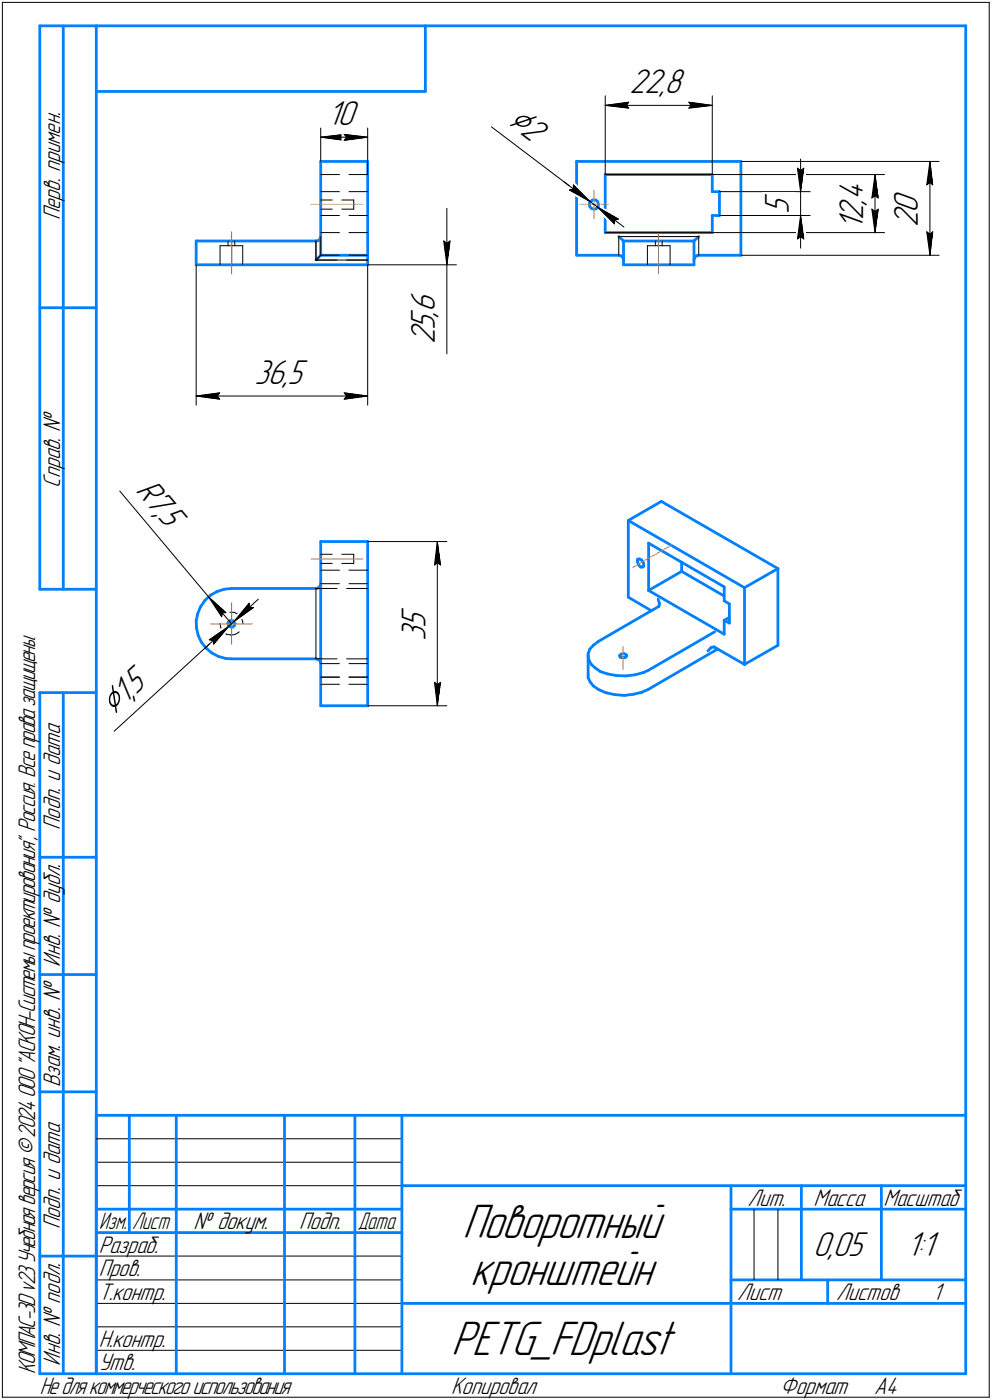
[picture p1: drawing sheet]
<svg xmlns="http://www.w3.org/2000/svg" width="211mm" height="298mm" viewBox="0 0 211 298" stroke-linecap="round" stroke-linejoin="round" font-family="sans-serif">
<defs><g id="words">
<g font-size="10.9">
<text x="98.4" y="263.5">Поворотный</text>
<text x="100.1" y="273.5">кронштейн</text>
<text x="96" y="288.5">PETG_FDplast</text>
</g>
<g font-size="8.5">
<text x="107.7" y="26.2" transform="rotate(37 107.7 26.2)">Ç2</text>
<text x="24.1" y="152.5" transform="rotate(-43 24.1 152.5)">Ç1,</text>
</g>
<g font-size="7.8">
<text x="134" y="19.9">22,8</text>
<text x="69.7" y="26.7">10</text>
<text x="167.8" y="45.6" transform="rotate(-90 167.8 45.6)">5</text>
<text x="183.7" y="46.9" transform="rotate(-90 183.7 46.9)">2</text>
<text x="183.7" y="43.7" transform="rotate(-90 183.7 43.7)">,</text>
<text x="183.7" y="42.7" transform="rotate(-90 183.7 42.7)">4</text>
<text x="195.3" y="45.3" transform="rotate(-90 195.3 45.3)">0</text>
<text x="183.7" y="49" transform="rotate(-90 183.7 49)">1</text>
<text x="195.3" y="48.4" transform="rotate(-90 195.3 48.4)">2</text>
<text x="92.5" y="70.2" transform="rotate(-90 92.5 70.2)">5</text>
<text x="92.5" y="67.4" transform="rotate(-90 92.5 67.4)">,</text>
<text x="92.5" y="66.3" transform="rotate(-90 92.5 66.3)">6</text>
<text x="92.5" y="73.4" transform="rotate(-90 92.5 73.4)">2</text>
<text x="54.2" y="81.8">36,5</text>
<text x="28.7" y="104.5" transform="rotate(50 28.7 104.5)">R7,</text>
<text x="33.4" y="110.2" transform="rotate(50 33.4 110.2)">5</text>
<text x="90.5" y="136.5" transform="rotate(-90 90.5 136.5)">3</text>
<text x="90.5" y="133.7" transform="rotate(-90 90.5 133.7)">5</text>
<text x="28.9" y="148" transform="rotate(-43 28.9 148)">5</text>
<text x="173" y="267.5">0,05</text>
<text x="192.9" y="267.5">1:1</text>
</g>
<g font-size="5.4">
<text x="12.8" y="46.9" transform="rotate(-90 12.8 46.9)">Перв. примен.</text>
<text x="12.8" y="103.8" transform="rotate(-90 12.8 103.8)">Справ. !</text>
<text x="12.8" y="176.7" transform="rotate(-90 12.8 176.7)">Подп. и дата</text>
<text x="12.8" y="205.8" transform="rotate(-90 12.8 205.8)">Инв. ! дубл.</text>
<text x="12.8" y="231.6" transform="rotate(-90 12.8 231.6)">Взам. инв. !</text>
<text x="159.1" y="256.8">Лит.</text>
<text x="173.1" y="256.8">Масса</text>
<text x="188" y="256.8">Масштаб</text>
<text x="12.8" y="261.7" transform="rotate(-90 12.8 261.7)">Подп. и дата</text>
<text x="41.2" y="261.8">! докум.</text>
<text x="63.6" y="261.8">Подп.</text>
<text x="21" y="266.8">Разраб.</text>
<text x="21" y="271.8">Пров.</text>
<text x="21" y="276.8">Т.контр.</text>
<text x="156.9" y="276.8">Лист</text>
<text x="177.9" y="276.8">Листов</text>
<text x="198.4" y="276.8">1</text>
<text x="21" y="286.8">Н.контр.</text>
<text x="7.5" y="292.5" transform="rotate(-90 7.5 292.5)">КОМПАС-3Dv23Учебнаяверсия©2024ООО&quot;АСКОН-Системыпроектирования&quot;, Россия. Всеправазащищены.</text>
<text x="12.8" y="290.8" transform="rotate(-90 12.8 290.8)">Инв. ! подл.</text>
<text x="21" y="291.8">Утв.</text>
<text x="8.5" y="296.7">Недлякоммерческогоиспользования</text>
<text x="96" y="296.8">Копировал</text>
<text x="166" y="296.8">Формат</text>
<text x="186" y="296.8">A4</text>
</g>
<g font-size="5.3">
<text x="21.1" y="261.8">Изм.</text>
<text x="28.1" y="261.8">Лист</text>
<text x="76.1" y="261.8">Дата</text>
</g>
</g></defs>
<g fill="none" stroke="#0080ff" stroke-width=".59">
<path d="M8.5 5.5v120zM8.5 5.5h12zM13.5 5.5v120zM20.5 5.5v287zM20.5 5.5h185zM20.5 19.5h70zM90.5 5.5v14zM205.5 5.5v287zM68.2 34.4v20zM68.2 34.4h10zM78.2 34.4v20zM122.7 34.4v20z"/>
<path d="M122.7 34.4h34.9zM128.8 37.2v12.3zM128.8 37.2h22.8zM151.6 37.2v3.6zM157.6 34.4v20zM41.7 56.4h7.6zM41.7 51.3v5.1zM41.7 51.3h7.6zM49.3 56.4h28.9zM49.3 51.3h17.9zM67.2 51.3l.6-.1zM67.2 55.4l1-1z"/>
<path d="M68.2 50.7l-.4 .5zM68.2 54.4h10zM68.2 50.4v.3zM78.2 55.4v1zM78.2 54.4v1zM122.7 54.4h9zM125.4 43.3l.1 .6zM125.5 43.9l.3 .5zM125.6 42.8l-.2 .5zM125.6 42.8l.6-.2zM125.8 44.4l.6 .1zM126.2 42.6h.5z"/>
<path d="M126.4 44.5l.4-.1zM126.7 42.6l.5 .3zM126.8 44.4l.5-.4zM127.2 42.9l.1 .6zM127.3 43.5v.5zM128.8 49.5h22.8zM131.7 54.4l.5 .1zM131.7 50.4l1 .9zM132.2 54.5l.4 .4zM132.6 54.9l.1 .5zM132.7 51.3v5.1zM132.7 56.4h15z"/>
<path d="M132.7 51.3h15zM147.7 51.3v5.1zM147.7 51.3l1-.9zM147.8 54.8l-.1 .6zM147.8 54.8l.5-.4zM148.3 54.4h.4zM148.7 54.4h8.9zM151.6 40.8h1.5zM151.6 45.9v3.6zM151.6 45.9h1.5zM153.1 40.8v5.1zM8.5 65.5h12z"/>
<path d="M68.2 115.3v35zM68.2 115.3h10zM78.2 115.3v35zM133.7 110.8v16.4zM133.7 110.8l24.7 14.3zM133.7 110.8l7-4zM135.6 119.6l.3 .7zM135.6 119.1v.5zM135.6 119.1l.2-.1zM135.8 119h.3zM136.1 119l.5 .3zM136.6 119.3l.3 .6z"/>
<path d="M136.9 119.9l.1 .6zM138 115.7v10zM138 115.7l16.1 9.3zM140.7 106.8l24.8 14.3zM145 119.7v2zM8.5 125.5h12zM41.7 132.2l.1 1.6zM41.8 133.8l.4 1.5zM42.1 130.6l-.4 1.6zM42.2 135.3l.6 1.4zM42.7 129.2l-.6 1.4zM42.8 136.7l1.1 1.3z"/>
<path d="M43.6 127.8l1.2-1.1zM43.6 127.8l-.9 1.4zM43.9 138l1.1 1zM44.8 126.7l1.3-.7zM45 139l1.5 .8zM46.1 126l1.6-.5zM46.5 139.8l1.5 .4zM47.7 125.5l1.6-.2zM48.5 132.8l.2 .5zM48.5 132.7v.1zM48.7 133.3l.4 .2zM48.8 132.2l.4-.1z"/>
<path d="M48.8 132.2l-.3 .5zM49.1 133.5h.4zM49.2 132.1l.5 .1zM49.3 125.3h17.9zM49.7 132.2l.3 .5zM50 133.1l-.5 .4zM50 132.7v.4zM67.2 125.3l.4-.1zM67.6 125.2l.5-.3zM68.2 124.3l-.1 .6zM125.1 139.6v4.2zM125.1 139.2v.4z"/>
<path d="M125.1 139.6l.2 .9zM125.5 138.3l-.4 .9zM126.2 137.4l1.1-.8zM126.2 137.4l-.7 .9zM127.3 136.6l12.7-7.4zM131.8 139.6l.1-.1zM131.8 139.6l.2 .4zM132 140h.1M132.1 140h.5zM132.2 139.3l.6-.1zM132.2 139.3l-.3 .2zM132.8 139.2l.4 .2z"/>
<path d="M133.1 140l.2-.3zM133.2 139.4l.1 .2zM133.3 139.7h.1M133.7 127.2l4.9 2.8zM135.9 120.3l.4 .4zM136.4 120.7h.1M136.4 120.7h.4zM137 120.5l-.2 .2zM138 125.7l16.1 9.3zM138 125.7l7-4zM140 127.6l.3 .8zM140 129.2l.2-.1z"/>
<path d="M140.3 128.4v.2zM140.3 128.6l-.1 .5zM145 121.7l9.1 5.2zM150.6 135.4l1.5-.9zM151.2 138l-.6 .6zM151.2 138l.2-.2zM151.4 137.8h.5zM151.9 137.8h.2zM152.1 137.8l6.3 3.7zM154.1 132.1l1.1-.6zM154.1 127.9l1.1 .7zM154.1 132.1v2.9z"/>
<path d="M154.1 132.1l1.1 .6zM154.1 125v2.9zM155.2 128.6v4.1zM158.4 125.1v16.4zM158.4 125.1l7.1-4zM165.5 121.1v16.3zM8.5 147.5v145zM8.5 147.5h12zM13.5 147.5v145zM48 140.2l1.3 .1zM49.3 140.3h17.9zM67.2 140.3l.6 .2z"/>
<path d="M67.8 140.5l.4 .4zM68.2 140.9v.4zM68.2 150.3h10zM125.1 144.3l.5 .9zM125.1 143.8v.5zM125.3 140.5l.5 1zM125.6 145.2l.6 .8zM125.8 141.5l.9 .7zM126.2 146l1.1 .8zM126.7 142.2l1.1 .8zM127.3 146.8l1.6 .7zM127.8 143l1.5 .5z"/>
<path d="M128.9 147.5l1.9 .4zM129.3 143.5l1.8 .3zM130.8 147.9l2 .2zM131.1 143.8l2.1 .1zM132.3 140h.5zM132.6 140h.5zM132.8 148.1l2-.3zM133.2 143.9l2-.2zM134.8 147.8l1.8-.4zM135.2 143.7l1.8-.5zM136.6 147.4l1.3-.6zM137 143.2l.9-.5z"/>
<path d="M137.9 146.8l14.8-8.6zM137.9 142.7l12.7-7.3zM158.4 141.5l7.1-4.1zM8.5 182.5h12zM8.5 207.5h12zM8.5 232.5h12zM20.5 237.5h185zM20.5 237.5v55zM27.5 237.5v25zM37.5 237.5v55zM60.5 237.5v55zM75.5 237.5v55z"/>
<path d="M85.5 237.5v55zM20.5 257.5h65zM85.5 252.5h120zM155.5 252.5v40zM155.5 257.5h15zM170.5 252.5v20zM170.5 257.5h35zM187.5 252.5v20zM8.5 267.5h12zM20.5 262.5h65zM85.5 277.5h70zM155.5 277.5h50z"/>
<path d="M155.5 272.5h50zM176.1 272.5v5zM8.5 292.5h12zM20.5 292.5h185z"/>
</g>
<g fill="none" stroke="#000" stroke-width=".21">
<path d="M.5 .5v297zM.5 .5h210zM210.5 .5v297zM68.2 37.2h4zM68.2 27.3v7.1zM68.2 29.2l5-.6zM68.2 29.2l5 .7zM68.2 29.2h10zM72.7 29.2l.5 .7zM73.2 28.6l-.5 .6zM73.2 29.9l5-.7zM73.2 28.6l.5 .6z"/>
<path d="M73.2 28.6l5 .6zM73.7 29.2l-.5 .7zM74.3 37.2h3.9zM78.2 27.3v9.9zM104.6 27l21 15.9zM120 38.7l5.6 4.2zM122 39.4l3.6 3.5zM122 39.4v.8zM128.8 20.4v16.8zM128.8 37.2h59.4zM128.8 22.4l5-.6zM128.8 22.4l5 .6z"/>
<path d="M128.8 22.4h22.8zM133.3 22.4l.5 .6zM133.8 21.8l-.5 .6zM146.6 23l5-.6zM146.6 21.8l.5 .6zM146.6 21.8l5 .6zM147.1 22.4l-.5 .6zM151.6 20.4v16.8zM157.6 34.4h42.2zM169.7 35.8l.6 .5zM169.7 35.8l.6 5zM170.3 36.3l.7-.5z"/>
<path d="M170.3 33.9v6.9zM171 35.8l-.7 5zM186.2 37.2l.7 5zM186.2 37.2l-.7 5zM186.2 37.2v12.3zM197.2 39.4l.7-.5zM197.9 34.4l.6 5zM197.9 38.9l.6 .5zM197.9 34.4l-.7 5zM197.9 34.4v20zM41.7 56.4v29.9zM46.8 52.3v4.1z"/>
<path d="M46.8 52.3h4.8zM48.5 51.3v1zM49.3 51.3v5.1zM50 51.3v1zM51.6 52.3v4.1zM67.2 55.4h11zM67.2 51.3v4.1zM67.2 55.4h4.5zM68.2 40.8h4zM68.2 49.5h4zM68.2 45.9h4zM68.2 42.6h2.5z"/>
<path d="M68.2 44.5h2.5zM68.2 54.4l-1 1zM68.2 50.4v4zM68.2 54.4h4zM72.7 42.6h2.6zM72.7 44.5h2.6zM73.7 55.4h4.5zM74.3 40.8h3.9zM74.3 49.5h3.9zM74.3 45.9h3.9zM74.3 54.4h3.9zM75.3 42.6v1.9z"/>
<path d="M78.2 56.4v29.9zM78.2 56.4h18.9zM94.4 51.3l.7 5.1zM94.4 51.3l.7 .5zM95.1 56.4v19zM95.1 51.8l.7-.5zM95.1 44.4v12zM95.8 51.3l-.7 5.1zM121.2 40.5l.8-.3zM121.2 40.5l4.4 2.4zM125.6 42.9l1.6 1.2zM127.2 44.1l3.5 3.6z"/>
<path d="M127.2 44.1l4.4 2.6zM127.2 44.1l5.6 4.2zM128.8 49.5h59.4zM130.7 46.9v.8zM130.7 46.9l.9-.2zM131.7 50.4v4zM131.7 50.4h17zM137.8 52.3v4.1zM137.8 52.3h2.3zM139.4 51.3v1zM140.1 52.3h2.5zM140.9 51.3v1z"/>
<path d="M142.6 52.3v4.1zM148.7 50.4v4zM153.1 45.9h19.3zM153.1 40.8h19.3zM157.6 54.4h42.2zM169.7 50.9l.6-.5zM170.3 45.9l-.6 5zM170.3 50.4l.7 .5zM170.3 45.9l.7 5zM170.3 45.9v6.9zM170.3 40.8v5.1zM185.5 42.2l.7-.5z"/>
<path d="M185.5 44.5l.7 5zM185.5 44.5l.7 .5zM186.2 41.7l.7 .5zM186.2 45l.7-.5zM186.9 44.5l-.7 5zM197.2 49.4l.7 5zM197.2 49.4l.7 .5zM197.9 49.9l.6-.5zM198.5 49.4l-.6 5zM41.7 84.3l5-.6zM41.7 84.3l5 .7zM41.7 84.3h36.5z"/>
<path d="M46.2 84.3l.5 .7zM46.7 83.7l-.5 .6zM73.2 85l5-.7zM73.2 83.7l.5 .6zM73.2 83.7l5 .6zM73.7 84.3l-.5 .7zM25.5 104.6l18.9 22.5zM68.2 118h2.5zM68.2 120h2.5zM72.7 118h2.6zM72.7 120h2.6zM75.3 118v2z"/>
<path d="M78.2 115.3h16.9zM93 115.3l.7 5zM93 119.8l.7 .5zM93 115.3l-.5 5zM93 115.3v35zM43.5 138.1l5.2-4.8zM44.4 127.1l3.7 3.4zM44.4 127.1l2.8 4.2zM44.4 127.1l4.9 5.7zM44.5 136.2l4.2-2.9zM44.5 136.2l.9 .2zM45.4 136.4l.1 .8z"/>
<path d="M46.8 132.8l.2 .9zM47 133.7l.4 .8zM47.3 130.5h.8zM47.3 130.5l-.1 .8zM47.4 134.5l.8 .5zM47.5 131.1l.6-.5zM48.1 130.6l.8-.2zM48.2 135l.8 .2zM48.7 133.3l-3.2 3.9zM48.7 133.3l1.1-1zM48.9 130.4h1zM49 135.2l1-.1z"/>
<path d="M49.8 132.3l4.1-2.9zM49.8 132.3l5.1-4.7zM49.9 130.4l.7 .4zM50 135.1l.7-.4zM50.6 130.8l.7 .7zM50.7 134.7l.2-.2zM51.3 131.5l.3 .8zM51.6 132.3v.5zM53 128.4l.1 .9zM53 128.4l-3.2 3.9zM53.1 129.3l.8 .1zM67.2 125.3v15z"/>
<path d="M67.2 125.3h4.5zM68.2 121.4h4zM68.2 124.3h4zM73.7 125.3h4.5zM74.3 121.4h3.9zM74.3 124.3h3.9zM92.5 120.3l.5-.5zM24.3 155.7l24.4-22.4zM67.2 140.3h4.5zM68.2 145.7h4zM68.2 144.2h4zM68.2 141.3h4z"/>
<path d="M73.7 140.3h4.5zM74.3 145.7h3.9zM74.3 144.2h3.9zM74.3 141.3h3.9zM78.2 150.3h16.9zM92.5 145.3l.5 5zM92.5 145.3l.5 .5zM93 145.8l.7-.5zM93.7 145.3l-.7 5zM20.5 247.5h65zM20.5 252.5h65zM20.5 242.5h65z"/>
<path d="M160.4 257.5v15zM165.5 257.5v15zM20.5 267.5h65zM20.5 272.5h65zM20.5 277.5h65zM.5 297.5h210zM20.5 282.5h65zM20.5 287.5h65z"/>
</g>
<g fill="none" stroke="#ff8000" stroke-width=".21">
<path d="M49.3 49.4v8.9zM66.2 43.5h11zM123.4 43.5h3zM126.4 43.5h3zM126.4 43.5v3.1zM126.4 40.6v2.9zM140.1 49.4v8.9zM66.2 119h11zM44.8 132.8h4.5zM46.5 132.8h2.8zM49.3 132.8h2.7zM49.3 132.8v2.8z"/>
<path d="M49.3 130v2.8zM49.3 132.8h4.4zM49.3 132.8v4.4zM49.3 128.4v4.4zM132.6 137.7v4.8zM134.5 120.9l8.5-4.9z"/>
</g>
<g fill="#fff" stroke="#fff" stroke-width=".21">
<path d="M54.2 76.2h11.6zM54.2 76.3h11.6zM54.2 76.4h11.6zM54.2 76.5h11.6zM54.2 76.5h11.6zM54.2 76.6h11.6zM54.2 76.7h11.6zM54.2 76.8h11.6zM54.2 76.9h11.6zM54.2 77h11.6zM54.2 77h11.6zM54.2 77.1h11.6zM54.2 77.2h11.6zM54.2 77.3h11.6zM54.2 77.4h11.6zM54.2 77.5h11.6zM54.2 77.6h11.6zM54.2 77.6h11.6zM54.2 77.7h11.6zM54.2 77.8h11.6zM54.2 77.9h11.6zM54.2 78h11.6zM54.2 78.1h11.6zM54.2 78.1h11.6zM54.2 78.2h11.6zM54.2 78.3h11.6zM54.2 78.4h11.6zM54.2 78.5h11.6zM54.2 78.6h11.6zM54.2 78.7h11.6zM54.2 78.7h11.6zM54.2 78.8h11.6zM54.2 78.9h11.6zM54.2 79h11.6zM54.2 79.1h11.6zM54.2 79.2h11.6zM54.2 79.2h11.6zM54.2 79.3h11.6zM54.2 79.4h11.6zM54.2 79.5h11.6zM54.2 79.6h11.6zM54.2 79.7h11.6zM54.2 79.8h11.6zM54.2 79.8h11.6zM54.2 79.9h11.6zM54.2 80h11.6zM54.2 80.1h11.6zM54.2 80.2h11.6zM54.2 80.3h11.6zM54.2 80.3h11.6zM54.2 80.4h11.6zM54.2 80.5h11.6zM54.2 80.6h11.6zM54.2 80.7h11.6zM54.2 80.8h11.6zM54.2 80.9h11.6zM54.2 80.9h11.6zM54.2 81h11.6zM54.2 81.1h11.6zM54.2 81.2h11.6zM54.2 81.3h11.6zM54.2 81.4h11.6zM54.2 81.4h11.6zM54.2 81.5h11.6zM54.2 81.6h11.6zM54.2 81.7h11.6zM54.2 81.8h11.6zM54.2 81.9h11.6zM54.2 82h11.6zM54.2 82h11.6zM54.2 82.1h11.6zM54.2 82.2h11.6zM54.2 82.3h11.6zM54.2 82.4h11.6zM54.2 82.5h11.6zM54.2 82.5h11.6zM54.2 82.6h11.6zM54.2 82.7h11.6zM54.2 82.8h11.6zM54.2 82.9h11.6zM54.2 83h11.6zM54.2 83.1h11.6zM54.2 83.1h11.6zM54.2 83.2h11.6z"/>
<path d="M46.7 83.1h.5zM46.1 83.2h1.1zM45.4 83.3h1.8zM44.8 83.4h2.4zM44.2 83.5h3zM43.5 83.6h3.7zM43.3 83.7h3.9zM43.2 83.7h4zM42.9 83.8h4.3zM42.8 83.9h4.4zM42.6 84h4.6zM42.3 84.1h4.9zM42.2 84.2h5zM42 84.2h5.2zM41.7 84.3h5.5zM42 84.4h5.2zM42.2 84.5h5zM42.3 84.6h4.9zM42.6 84.7h4.6zM42.8 84.8h4.4zM42.9 84.8h4.3zM43.2 84.9h4zM43.3 85h3.9zM43.5 85.1h3.7zM44.3 85.2h2.9zM45 85.3h2.2zM45.8 85.3h1.4zM46.6 85.4h.6z"/>
<path d="M72.7 83.1h.7zM72.7 83.2h1.3zM72.7 83.3h1.9zM72.7 83.4h2.6zM72.7 83.5h3.2zM72.7 83.6h3.8zM72.7 83.7h4zM72.7 83.7h4.2zM72.7 83.8h4.3zM72.7 83.9h4.6zM72.7 84h4.8zM72.7 84.1h4.9zM72.7 84.2h5.2zM72.7 84.2h5.4zM72.7 84.3h5.5zM72.7 84.4h5.4zM72.7 84.5h5.2zM72.7 84.6h4.9zM72.7 84.7h4.8zM72.7 84.8h4.6zM72.7 84.8h4.3zM72.7 84.9h4.2zM72.7 85h4zM72.7 85.1h3.8zM72.7 85.2h3.1zM72.7 85.3h2.3zM72.7 85.3h1.6zM72.7 85.4h.8z"/>
<path d="M69.7 21.1h7.1zM69.7 21.2h7.1zM69.7 21.3h7.1zM69.7 21.3h7.1zM69.7 21.4h7.1zM69.7 21.5h7.1zM69.7 21.6h7.1zM69.7 21.7h7.1zM69.7 21.8h7.1zM69.7 21.8h7.1zM69.7 21.9h7.1zM69.7 22h7.1zM69.7 22.1h7.1zM69.7 22.2h7.1zM69.7 22.3h7.1zM69.7 22.4h7.1zM69.7 22.4h7.1zM69.7 22.5h7.1zM69.7 22.6h7.1zM69.7 22.7h7.1zM69.7 22.8h7.1zM69.7 22.9h7.1zM69.7 22.9h7.1zM69.7 23h7.1zM69.7 23.1h7.1zM69.7 23.2h7.1zM69.7 23.3h7.1zM69.7 23.4h7.1zM69.7 23.5h7.1zM69.7 23.5h7.1zM69.7 23.6h7.1zM69.7 23.7h7.1zM69.7 23.8h7.1zM69.7 23.9h7.1zM69.7 24h7.1zM69.7 24h7.1zM69.7 24.1h7.1zM69.7 24.2h7.1zM69.7 24.3h7.1zM69.7 24.4h7.1zM69.7 24.5h7.1zM69.7 24.6h7.1zM69.7 24.6h7.1zM69.7 24.7h7.1zM69.7 24.8h7.1zM69.7 24.9h7.1zM69.7 25h7.1zM69.7 25.1h7.1zM69.7 25.1h7.1zM69.7 25.2h7.1zM69.7 25.3h7.1zM69.7 25.4h7.1zM69.7 25.5h7.1zM69.7 25.6h7.1zM69.7 25.7h7.1zM69.7 25.7h7.1zM69.7 25.8h7.1zM69.7 25.9h7.1zM69.7 26h7.1zM69.7 26.1h7.1zM69.7 26.2h7.1zM69.7 26.2h7.1zM69.7 26.3h7.1zM69.7 26.4h7.1zM69.7 26.5h7.1zM69.7 26.6h7.1zM69.7 26.7h7.1zM69.7 26.8h7.1zM69.7 26.8h7.1zM69.7 26.9h7.1zM69.7 27h7.1zM69.7 27.1h7.1zM69.7 27.2h7.1zM69.7 27.3h7.1zM69.7 27.3h7.1zM69.7 27.4h7.1zM69.7 27.5h7.1zM69.7 27.6h7.1zM69.7 27.7h7.1zM69.7 27.8h7.1zM69.7 27.9h7.1zM69.7 27.9h7.1zM69.7 28h7.1zM69.7 28.1h7.1z"/>
<path d="M73.2 28.1h.5zM72.6 28.2h1.1zM71.9 28.3h1.8zM71.3 28.4h2.4zM70.7 28.4h3zM70 28.5h3.7zM69.8 28.6h3.9zM69.6 28.7h4.1zM69.4 28.8h4.3zM69.2 28.9h4.5zM68.9 29h4.8zM68.7 29h5zM68.5 29.1h5.2zM68.2 29.2h5.5zM68.5 29.3h5.2zM68.7 29.4h5zM68.8 29.5h4.9zM69.1 29.5h4.6zM69.3 29.6h4.4zM69.4 29.7h4.3zM69.7 29.8h4zM69.8 29.9h3.9zM70 30h3.7zM70.7 30.1h3zM71.3 30.1h2.4zM71.9 30.2h1.8zM72.6 30.3h1.1zM73.2 30.4h.5z"/>
<path d="M72.7 28.1h.7zM72.7 28.2h1.3zM72.7 28.3h1.9zM72.7 28.4h2.6zM72.7 28.4h3.2zM72.7 28.5h3.8zM72.7 28.6h4zM72.7 28.7h4.3zM72.7 28.8h4.4zM72.7 28.9h4.7zM72.7 29h4.9zM72.7 29h5.1zM72.7 29.1h5.4zM72.7 29.2h5.5zM72.7 29.3h5.4zM72.7 29.4h5.2zM72.7 29.5h4.9zM72.7 29.5h4.8zM72.7 29.6h4.6zM72.7 29.7h4.3zM72.7 29.8h4.2zM72.7 29.9h4zM72.7 30h3.8zM72.7 30.1h3.2zM72.7 30.1h2.6zM72.7 30.2h1.9zM72.7 30.3h1.3zM72.7 30.4h.7z"/>
<path d="M87 61.4h7.1zM87 61.5h7.1zM87 61.6h7.1zM87 61.6h7.1zM87 61.7h7.1zM87 61.8h7.1zM87 61.9h7.1zM87 62h7.1zM87 62.1h7.1zM87 62.1h7.1zM87 62.2h7.1zM87 62.3h7.1zM87 62.4h7.1zM87 62.5h7.1zM87 62.6h7.1zM87 62.7h7.1zM87 62.7h7.1zM87 62.8h7.1zM87 62.9h7.1zM87 63h7.1zM87 63.1h7.1zM87 63.2h7.1zM87 63.2h7.1zM87 63.3h7.1zM87 63.4h7.1zM87 63.5h7.1zM87 63.6h7.1zM87 63.7h7.1zM87 63.8h7.1zM87 63.8h7.1zM87 63.9h7.1zM87 64h7.1zM87 64.1h7.1zM87 64.2h7.1zM87 64.3h7.1zM87 64.3h7.1zM87 64.4h7.1zM87 64.5h7.1zM87 64.6h7.1zM87 64.7h7.1zM87 64.8h7.1zM87 64.9h7.1zM87 64.9h7.1zM87 65h7.1zM87 65.1h7.1zM87 65.2h7.1zM87 65.3h7.1zM87 65.4h7.1zM87 65.4h7.1zM87 65.5h7.1zM87 65.6h7.1zM87 65.7h7.1zM87 65.8h7.1zM87 65.9h7.1zM87 66h7.1zM87 66h7.1zM87 66.1h7.1zM87 66.2h7.1zM87 66.3h7.1zM87 66.4h7.1zM87 66.5h7.1zM87 66.5h7.1zM87 66.6h7.1zM87 66.7h7.1zM87 66.8h7.1zM87 66.9h7.1zM87 67h7.1zM87 67.1h7.1zM87 67.1h7.1zM87 67.2h7.1zM87 67.3h7.1zM87 67.4h7.1zM87 67.5h7.1zM87 67.6h7.1zM87 67.6h7.1zM87 67.7h7.1zM87 67.8h7.1zM87 67.9h7.1zM87 68h7.1zM87 68.1h7.1zM87 68.2h7.1zM87 68.2h7.1zM87 68.3h7.1zM87 68.4h7.1zM87 68.5h7.1zM87 68.6h7.1zM87 68.7h7.1zM87 68.7h7.1zM87 68.8h7.1zM87 68.9h7.1zM87 69h7.1zM87 69.1h7.1zM87 69.2h7.1zM87 69.3h7.1zM87 69.3h7.1zM87 69.4h7.1zM87 69.5h7.1zM87 69.6h7.1zM87 69.7h7.1zM87 69.8h7.1zM87 69.8h7.1zM87 69.9h7.1zM87 70h7.1zM87 70.1h7.1zM87 70.2h7.1zM87 70.3h7.1zM87 70.4h7.1zM87 70.4h7.1zM87 70.5h7.1zM87 70.6h7.1zM87 70.7h7.1zM87 70.8h7.1zM87 70.9h7.1zM87 71h7.1zM87 71h7.1zM87 71.1h7.1zM87 71.2h7.1zM87 71.3h7.1zM87 71.4h7.1zM87 71.5h7.1zM87 71.5h7.1zM87 71.6h7.1zM87 71.7h7.1zM87 71.8h7.1zM87 71.9h7.1zM87 72h7.1zM87 72.1h7.1zM87 72.1h7.1zM87 72.2h7.1zM87 72.3h7.1zM87 72.4h7.1zM87 72.5h7.1zM87 72.6h7.1zM87 72.6h7.1zM87 72.7h7.1zM87 72.8h7.1zM87 72.9h7.1zM87 73h7.1zM87 73.1h7.1zM87 73.2h7.1zM87 73.2h7.1z"/>
<path d="M93.9 50.9h2.5zM94 51h2.4zM94 51.1h2.4zM94 51.1h2.4zM94 51.2h2.4zM94 51.3h2.4zM94 51.4h2.4zM94 51.5h2.4zM94 51.6h2.3zM94.1 51.6h2.2zM94.1 51.7h2.2zM94.1 51.8h2.2zM94.1 51.9h2.2zM94.1 52h2.2zM94.1 52.1h2.2zM94.1 52.2h2.1zM94.1 52.2h2.1zM94.1 52.3h2.1zM94.1 52.4h2.1zM94.1 52.5h2.1zM94.1 52.6h2.1zM94.1 52.7h2.1zM94.1 52.7h2zM94.1 52.8h2zM94.1 52.9h2zM94.1 53h2zM94.2 53.1h1.9zM94.2 53.2h1.9zM94.2 53.3h1.9zM94.2 53.3h1.8zM94.2 53.4h1.8zM94.2 53.5h1.8zM94.2 53.6h1.8zM94.2 53.7h1.8zM94.2 53.8h1.8zM94.3 53.8h1.7zM94.3 53.9h1.6zM94.3 54h1.6zM94.3 54.1h1.6zM94.3 54.2h1.6zM94.3 54.3h1.6zM94.3 54.4h1.6zM94.3 54.4h1.6zM94.3 54.5h1.5zM94.4 54.6h1.4zM94.4 54.7h1.4zM94.5 54.8h1.3zM94.5 54.9h1.3zM94.6 54.9h1.1zM94.6 55h1.1zM94.6 55.1h1.1zM94.7 55.2h.9zM94.7 55.3h.9zM94.7 55.4h.8zM94.7 55.5h.8zM94.7 55.5h.8zM94.8 55.6h.6zM94.8 55.7h.6zM94.9 55.8h.4zM94.9 55.9h.4zM94.9 56h.4zM95 56h.2zM95 56.1h.2z"/>
<path d="M44.4 127.2h.2zM44.4 127.3h.4zM44.4 127.3h.6zM44.5 127.4h.6zM44.5 127.5h.8zM44.5 127.6h1zM44.6 127.7h1zM44.6 127.8h1.2zM44.6 127.8h1.4zM44.7 127.9h1.4zM44.7 128h1.6zM44.7 128.1h1.7zM44.8 128.2h1.7zM44.8 128.3h1.8zM44.8 128.4h1.9zM44.9 128.4h1.8zM44.9 128.5h1.9zM44.9 128.6h2zM45 128.7h2zM45 128.8h2.1zM45 128.9h2.2zM45 128.9h2.2zM45 129h2.3zM45.1 129.1h2.3zM45.1 129.2h2.4zM45.2 129.3h2.5zM45.3 129.4h2.5zM45.3 129.5h2.5zM45.4 129.5h2.5zM45.5 129.6h2.5zM45.5 129.7h2.6zM45.6 129.8h2.6zM45.6 129.9h2.7zM45.6 130h2.7zM45.7 130h2.7zM45.8 130.1h2.7zM45.8 130.2h2.8zM45.9 130.3h2.8zM46 130.4h2.8zM46 130.5h2.9zM46.1 130.6h2.7zM46.1 130.6h2.6zM46.1 130.7h2.5zM46.2 130.8h2.3zM46.2 130.9h2.2zM46.3 131h2zM46.4 131.1h1.9zM46.4 131.1h1.8zM46.5 131.2h1.6zM46.6 131.3h1.3zM46.6 131.4h1.2zM46.7 131.5h1.1zM46.7 131.6h1zM46.7 131.7h.9zM46.8 131.7h.6zM46.9 131.8h.4zM46.9 131.9h.3zM47 132h.2z"/>
<path d="M32.9 101h.1zM32.8 101.1h.3zM32.7 101.2h.5zM32.6 101.3h.7zM32.5 101.3h.9zM32.3 101.4h1.1zM32.3 101.5h1.1zM32.2 101.6h1.3zM32.1 101.7h1.5zM32 101.8h1.7zM31.8 101.9h2zM31.7 101.9h2.2zM31.7 102h2.3zM31.6 102.1h2.4zM31.5 102.2h2.5zM31.4 102.3h2.7zM31.2 102.4h3zM31.2 102.4h3.1zM31.1 102.5h3.3zM31 102.6h3.5zM30.9 102.7h3.6zM30.7 102.8h3.8zM30.6 102.9h4zM30.6 103h4.1zM30.5 103h4.3zM30.4 103.1h4.5zM30.2 103.2h4.7zM30.1 103.3h4.9zM30.1 103.4h5zM30 103.5h5.1zM29.9 103.5h5.3zM29.8 103.6h5.5zM29.6 103.7h5.8zM29.5 103.8h5.9zM29.5 103.9h6zM29.4 104h6.2zM29.3 104.1h6.3zM29.1 104.1h6.6zM29 104.2h6.8zM29 104.3h6.9zM28.9 104.4h7zM28.8 104.5h7.2zM28.7 104.6h7.4zM28.5 104.6h7.7zM28.4 104.7h7.8zM28.4 104.8h7.9zM28.3 104.9h8.1zM28.2 105h8.2zM28 105.1h8.5zM27.9 105.2h8.7zM27.9 105.2h8.8zM27.8 105.3h8.9zM27.7 105.4h9.1zM27.5 105.5h9.3zM27.6 105.6h9.3zM27.7 105.7h9.3zM27.8 105.7h9.3zM27.9 105.8h9.3zM27.9 105.9h9.4zM28 106h9.3zM28 106.1h9.3zM28.1 106.2h9.3zM28.2 106.3h9.3zM28.3 106.3h9.3zM28.4 106.4h9.3zM28.4 106.5h9.4zM28.4 106.6h9.4zM28.5 106.7h9.3zM28.6 106.8h9.3zM28.7 106.8h9.3zM28.8 106.9h9.3zM28.9 107h9.3zM29 107.1h9.3zM29 107.2h9.4zM29 107.3h9.4zM29.1 107.4h9.3zM29.2 107.4h9.3zM29.3 107.5h9.3zM29.4 107.6h9.3zM29.4 107.7h9.4zM29.5 107.8h9.3zM29.5 107.9h9.4zM29.6 107.9h9.3zM29.7 108h9.3zM29.8 108.1h9.3zM29.8 108.2h9.4zM29.9 108.3h9.4zM30 108.4h9.3zM30.1 108.5h9.3zM30.1 108.5h9.4zM30.2 108.6h9.3zM30.3 108.7h9.3zM30.3 108.8h9.4zM30.4 108.9h9.4zM30.5 109h9.3zM30.6 109.1h9.3zM30.6 109.1h9.4zM30.7 109.2h9.3zM30.7 109.3h9.4zM30.8 109.4h9.4zM30.9 109.5h9.4zM31 109.6h9.3zM31.1 109.6h9.3zM31.2 109.7h9.3zM31.2 109.8h9.4zM31.2 109.9h9.4zM31.3 110h9.4zM31.4 110.1h9.3zM31.5 110.2h9.1zM31.6 110.2h9zM31.7 110.3h8.8zM31.7 110.4h8.7zM31.7 110.5h8.5zM31.8 110.6h8.3zM31.9 110.7h8.1zM32 110.7h8zM32.1 110.8h7.8zM32.1 110.9h7.6zM32.2 111h7.4zM32.3 111.1h7.2zM32.3 111.2h7.2zM32.4 111.3h7zM32.5 111.3h6.7zM32.5 111.4h6.6zM32.6 111.5h6.4zM32.7 111.6h6.2zM32.8 111.7h6.1zM32.9 111.8h5.8zM32.9 111.8h5.7zM33 111.9h5.5zM33 112h5.4zM33.1 112.1h5.3zM33.2 112.2h5zM33.3 112.3h4.8zM33.4 112.4h4.6zM33.4 112.4h4.5zM33.4 112.5h4.4zM33.5 112.6h4.2zM33.6 112.7h4zM33.7 112.8h3.8zM33.8 112.9h3.6zM33.9 112.9h3.4zM33.9 113h3.3zM34 113.1h3.1zM34 113.2h3zM34.1 113.3h2.8zM34.2 113.4h2.6zM34.3 113.5h2.4zM34.4 113.5h2.2zM34.4 113.6h2.1zM34.5 113.7h1.9zM34.5 113.8h1.8zM34.6 113.9h1.6zM34.7 114h1.4zM34.8 114h1.2zM34.8 114.1h1.1zM34.9 114.2h.9zM35 114.3h.6zM35.1 114.4h.5zM35.1 114.5h.4zM35.2 114.6h.2z"/>
<path d="M52.9 127.8h.3zM52.8 127.9h.5zM52.7 128h.6zM52.7 128.1h.7zM52.7 128.2h.8zM52.6 128.3h1zM52.5 128.4h1.2zM52.4 128.4h1.4zM52.3 128.5h1.5zM52.2 128.6h1.6zM52.2 128.7h1.7zM52.2 128.8h1.8zM52.1 128.9h2zM52 128.9h2.2zM51.9 129h2.4zM51.8 129.1h2.6zM51.8 129.2h2.6zM51.7 129.3h2.8zM51.6 129.4h3zM51.6 129.5h3.1zM51.5 129.5h3.1zM51.5 129.6h3zM51.4 129.7h3zM51.3 129.8h3zM51.2 129.9h2.9zM51.1 130h2.9zM51.1 130h2.8zM51.1 130.1h2.7zM51 130.2h2.7zM50.9 130.3h2.6zM50.8 130.4h2.6zM50.7 130.5h2.6zM50.6 130.6h2.6zM50.6 130.6h2.5zM50.6 130.7h2.3zM50.5 130.8h2.3zM50.5 130.9h2.2zM50.5 131h2.1zM50.5 131.1h1.9zM50.4 131.1h1.9zM50.4 131.2h1.8zM50.3 131.3h1.8zM50.3 131.4h1.7zM50.2 131.5h1.6zM50.2 131.6h1.5zM50.1 131.7h1.5zM50.1 131.7h1.3zM50 131.8h1.1zM50 131.9h1zM50 132h.7zM50 132.1h.5zM49.9 132.2h.4zM49.9 132.2h.1z"/>
<path d="M48.4 133.4h.3zM48.2 133.5h.4zM47.9 133.6h.7zM47.7 133.7h.8zM47.4 133.8h1.1zM47.2 133.9h1.2zM46.9 133.9h1.5zM46.8 134h1.5zM46.7 134.1h1.6zM46.6 134.2h1.7zM46.5 134.3h1.8zM46.3 134.4h1.9zM46.2 134.5h2zM46.1 134.5h2zM46 134.6h2.1zM45.9 134.7h2.1zM45.7 134.8h2.3zM45.6 134.9h2.3zM45.5 135h2.4zM45.4 135h2.4zM45.3 135.1h2.5zM45.1 135.2h2.7zM45 135.3h2.7zM44.9 135.4h2.7zM44.8 135.5h2.7zM44.6 135.6h2.9zM44.5 135.6h2.9zM44.4 135.7h2.9zM44.3 135.8h2.9zM44.2 135.9h3zM44 136h3.1zM43.9 136.1h3.2zM43.8 136.1h3.2zM43.9 136.2h3zM43.9 136.3h2.9zM44 136.4h2.7zM44.1 136.5h2.6zM44.2 136.6h2.5zM44.3 136.7h2.3zM44.4 136.7h2.1zM44.4 136.8h2zM44.5 136.9h1.8zM44.6 137h1.7zM44.6 137.1h1.6zM44.7 137.2h1.4zM44.8 137.2h1.3zM44.9 137.3h1.1zM45 137.4h.9zM45 137.5h.9zM45.1 137.6h.7zM45.2 137.7h.5zM45.3 137.8h.3zM45.4 137.8h.2z"/>
<path d="M28.4 140.8h.1zM28.3 140.9h.3zM28.2 141h.5zM28.1 141.1h.7zM28 141.1h.9zM27.9 141.2h1.1zM27.9 141.3h1.1zM27.8 141.4h1.3zM27.7 141.5h1.5zM27.6 141.6h1.7zM27.5 141.6h1.9zM27.4 141.7h2.1zM27.3 141.8h2.2zM27.2 141.9h2.3zM27.1 142h2.5zM27 142.1h2.7zM26.9 142.2h2.9zM26.8 142.2h3.1zM26.8 142.3h3.2zM26.7 142.4h3.4zM26.6 142.5h3.5zM26.5 142.6h3.7zM26.4 142.7h3.9zM26.3 142.7h4.1zM26.2 142.8h4.3zM26.1 142.9h4.4zM26 143h4.6zM25.9 143.1h4.7zM25.8 143.2h4.9zM25.7 143.3h5.1zM25.7 143.3h5.2zM25.6 143.4h5.4zM25.5 143.5h5.6zM25.4 143.6h5.8zM25.3 143.7h5.9zM25.2 143.8h6.1zM25.1 143.8h6.3zM25.1 143.9h6.3zM24.9 144h6.6zM24.8 144.1h6.8zM24.7 144.2h7zM24.6 144.3h7.1zM24.6 144.4h7.2zM24.5 144.4h7.4zM24.4 144.5h7.6zM24.3 144.6h7.8zM24.2 144.7h8zM24.1 144.8h8.2zM24 144.9h8.3zM24 144.9h8.4zM23.9 145h8.5zM23.7 145.1h8.8zM23.6 145.2h9zM23.5 145.3h9.2zM23.5 145.4h9.3zM23.4 145.5h9.5zM23.3 145.5h9.6zM23.2 145.6h9.8zM23.1 145.7h10zM23 145.8h10.2zM22.9 145.9h10.4zM22.9 146h10.5zM22.8 146h10.6zM22.7 146.1h10.6zM22.5 146.2h10.7zM22.4 146.3h10.7zM22.4 146.4h10.6zM22.3 146.5h10.6zM22.2 146.6h10.7zM22.1 146.6h10.7zM22 146.7h10.7zM21.9 146.8h10.7zM21.8 146.9h10.7zM21.8 147h10.6zM21.7 147.1h10.6zM21.6 147.2h10.6zM21.5 147.2h10.6zM21.3 147.3h10.7zM21.3 147.4h10.6zM21.2 147.5h10.6zM21.1 147.6h10.6zM21 147.7h10.7zM20.9 147.7h10.7zM20.8 147.8h10.7zM20.7 147.9h10.7zM20.7 148h10.6zM20.6 148.1h10.6zM20.5 148.2h10.7zM20.4 148.3h10.6zM20.2 148.3h10.7zM20.3 148.4h10.5zM20.4 148.5h10.3zM20.5 148.6h10.1zM20.6 148.7h10zM20.7 148.8h9.8zM20.7 148.8h9.7zM20.8 148.9h9.5zM20.9 149h9.3zM21 149.1h9.1zM21.1 149.2h9zM21.2 149.3h8.8zM21.3 149.4h8.5zM21.3 149.4h8.4zM21.3 149.5h8.3zM21.4 149.6h8.1zM21.5 149.7h8zM21.6 149.8h7.8zM21.7 149.9h7.6zM21.8 149.9h7.4zM21.8 150h7.3zM21.9 150.1h7.1zM22 150.2h7zM22.1 150.3h6.8zM22.2 150.4h6.6zM22.3 150.5h6.3zM22.3 150.5h6.2zM22.4 150.6h6zM22.4 150.7h6zM22.5 150.8h5.8zM22.6 150.9h5.6zM22.7 151h5.4zM22.8 151h5.2zM22.9 151.1h5zM22.9 151.2h5zM23 151.3h4.8zM23.1 151.4h4.6zM23.2 151.5h4.4zM23.2 151.6h4.2zM23.3 151.6h4zM23.4 151.7h3.9zM23.5 151.8h3.7zM23.5 151.9h3.6zM23.6 152h3.4zM23.7 152.1h3.2zM23.8 152.1h3zM23.9 152.2h2.9zM24 152.3h2.7zM24 152.4h2.6zM24.1 152.5h2.4zM24.2 152.6h2.2zM24.2 152.7h2zM24.3 152.7h1.9zM24.4 152.8h1.7zM24.5 152.9h1.5zM24.6 153h1.3zM24.6 153.1h1.2zM24.7 153.2h1zM24.8 153.2h.9zM24.9 153.3h.7zM25 153.4h.5zM25.1 153.5h.3zM25.1 153.6h.2z"/>
<path d="M84.9 129.1h7.2zM84.9 129.2h7.2zM84.9 129.3h7.2zM84.9 129.4h7.2zM84.9 129.5h7.2zM84.9 129.5h7.2zM84.9 129.6h7.2zM84.9 129.7h7.2zM84.9 129.8h7.2zM84.9 129.9h7.2zM84.9 130h7.2zM84.9 130h7.2zM84.9 130.1h7.2zM84.9 130.2h7.2zM84.9 130.3h7.2zM84.9 130.4h7.2zM84.9 130.5h7.2zM84.9 130.6h7.2zM84.9 130.6h7.2zM84.9 130.7h7.2zM84.9 130.8h7.2zM84.9 130.9h7.2zM84.9 131h7.2zM84.9 131.1h7.2zM84.9 131.1h7.2zM84.9 131.2h7.2zM84.9 131.3h7.2zM84.9 131.4h7.2zM84.9 131.5h7.2zM84.9 131.6h7.2zM84.9 131.7h7.2zM84.9 131.7h7.2zM84.9 131.8h7.2zM84.9 131.9h7.2zM84.9 132h7.2zM84.9 132.1h7.2zM84.9 132.2h7.2zM84.9 132.2h7.2zM84.9 132.3h7.2zM84.9 132.4h7.2zM84.9 132.5h7.2zM84.9 132.6h7.2zM84.9 132.7h7.2zM84.9 132.8h7.2zM84.9 132.8h7.2zM84.9 132.9h7.2zM84.9 133h7.2zM84.9 133.1h7.2zM84.9 133.2h7.2zM84.9 133.3h7.2zM84.9 133.3h7.2zM84.9 133.4h7.2zM84.9 133.5h7.2zM84.9 133.6h7.2zM84.9 133.7h7.2zM84.9 133.8h7.2zM84.9 133.9h7.2zM84.9 133.9h7.2zM84.9 134h7.2zM84.9 134.1h7.2zM84.9 134.2h7.2zM84.9 134.3h7.2zM84.9 134.4h7.2zM84.9 134.5h7.2zM84.9 134.5h7.2zM84.9 134.6h7.2zM84.9 134.7h7.2zM84.9 134.8h7.2zM84.9 134.9h7.2zM84.9 135h7.2zM84.9 135h7.2zM84.9 135.1h7.2zM84.9 135.2h7.2zM84.9 135.3h7.2zM84.9 135.4h7.2zM84.9 135.5h7.2zM84.9 135.6h7.2zM84.9 135.6h7.2zM84.9 135.7h7.2zM84.9 135.8h7.2zM84.9 135.9h7.2zM84.9 136h7.2zM84.9 136.1h7.2zM84.9 136.1h7.2zM84.9 136.2h7.2zM84.9 136.3h7.2zM84.9 136.4h7.2z"/>
<path d="M91.9 144.8h2.4zM91.9 144.9h2.4zM91.9 144.9h2.4zM91.9 145h2.4zM91.9 145.1h2.4zM91.9 145.2h2.4zM91.9 145.3h2.4zM91.9 145.4h2.4zM92 145.5h2.2zM92 145.5h2.2zM92 145.6h2.2zM92 145.7h2.2zM92 145.8h2.2zM92 145.9h2.2zM92 146h2.2zM92.1 146h2zM92.1 146.1h2zM92.1 146.2h2zM92.1 146.3h2zM92.1 146.4h2zM92.1 146.5h2zM92.1 146.6h2zM92.1 146.6h2zM92.2 146.7h1.9zM92.2 146.8h1.9zM92.2 146.9h1.9zM92.2 147h1.9zM92.2 147.1h1.9zM92.2 147.2h1.9zM92.2 147.2h1.9zM92.3 147.3h1.7zM92.3 147.4h1.7zM92.3 147.5h1.7zM92.3 147.6h1.7zM92.3 147.7h1.7zM92.3 147.7h1.7zM92.3 147.8h1.7zM92.4 147.9h1.5zM92.4 148h1.5zM92.4 148.1h1.5zM92.4 148.2h1.5zM92.4 148.3h1.5zM92.4 148.3h1.5zM92.4 148.4h1.5zM92.4 148.5h1.4zM92.5 148.6h1.3zM92.5 148.7h1.3zM92.5 148.8h1.2zM92.5 148.8h1.2zM92.5 148.9h1.1zM92.6 149h1zM92.6 149.1h1zM92.7 149.2h.9zM92.7 149.3h.9zM92.7 149.4h.8zM92.8 149.4h.7zM92.8 149.5h.6zM92.8 149.6h.6zM92.9 149.7h.4zM92.9 149.8h.4zM93 149.9h.3zM93 149.9h.2zM93 150h.2z"/>
<path d="M93 115.6h.2zM93 115.7h.2zM93 115.7h.3zM92.9 115.8h.4zM92.9 115.9h.4zM92.8 116h.6zM92.8 116.1h.6zM92.8 116.2h.7zM92.7 116.2h.8zM92.7 116.3h.9zM92.7 116.4h.9zM92.6 116.5h1zM92.6 116.6h1zM92.5 116.7h1.1zM92.5 116.8h1.2zM92.5 116.8h1.2zM92.5 116.9h1.3zM92.5 117h1.3zM92.4 117.1h1.4zM92.4 117.2h1.5zM92.4 117.3h1.5zM92.4 117.3h1.5zM92.4 117.4h1.5zM92.4 117.5h1.5zM92.4 117.6h1.5zM92.4 117.7h1.5zM92.3 117.8h1.7zM92.3 117.9h1.7zM92.3 117.9h1.7zM92.3 118h1.7zM92.3 118.1h1.7zM92.3 118.2h1.7zM92.3 118.3h1.7zM92.2 118.4h1.9zM92.2 118.4h1.9zM92.2 118.5h1.9zM92.2 118.6h1.9zM92.2 118.7h1.9zM92.2 118.8h1.9zM92.2 118.9h1.9zM92.1 119h2zM92.1 119h2zM92.1 119.1h2zM92.1 119.2h2zM92.1 119.3h2zM92.1 119.4h2zM92.1 119.5h2zM92.1 119.5h2zM92 119.6h2.2zM92 119.7h2.2zM92 119.8h2.2zM92 119.9h2.2zM92 120h2.2zM92 120.1h2.2zM92 120.1h2.2zM91.9 120.2h2.4zM91.9 120.3h2.4zM91.9 120.4h2.4zM91.9 120.5h2.4zM91.9 120.6h2.4zM91.9 120.6h2.4zM91.9 120.7h2.4z"/>
<path d="M189.7 40.3h7.1zM189.7 40.4h7.1zM189.7 40.5h7.1zM189.7 40.6h7.1zM189.7 40.6h7.1zM189.7 40.7h7.1zM189.7 40.8h7.1zM189.7 40.9h7.1zM189.7 41h7.1zM189.7 41.1h7.1zM189.7 41.1h7.1zM189.7 41.2h7.1zM189.7 41.3h7.1zM189.7 41.4h7.1zM189.7 41.5h7.1zM189.7 41.6h7.1zM189.7 41.7h7.1zM189.7 41.7h7.1zM189.7 41.8h7.1zM189.7 41.9h7.1zM189.7 42h7.1zM189.7 42.1h7.1zM189.7 42.2h7.1zM189.7 42.2h7.1zM189.7 42.3h7.1zM189.7 42.4h7.1zM189.7 42.5h7.1zM189.7 42.6h7.1zM189.7 42.7h7.1zM189.7 42.8h7.1zM189.7 42.8h7.1zM189.7 42.9h7.1zM189.7 43h7.1zM189.7 43.1h7.1zM189.7 43.2h7.1zM189.7 43.3h7.1zM189.7 43.3h7.1zM189.7 43.4h7.1zM189.7 43.5h7.1zM189.7 43.6h7.1zM189.7 43.7h7.1zM189.7 43.8h7.1zM189.7 43.9h7.1zM189.7 43.9h7.1zM189.7 44h7.1zM189.7 44.1h7.1zM189.7 44.2h7.1zM189.7 44.3h7.1zM189.7 44.4h7.1zM189.7 44.4h7.1zM189.7 44.5h7.1zM189.7 44.6h7.1zM189.7 44.7h7.1zM189.7 44.8h7.1zM189.7 44.9h7.1zM189.7 45h7.1zM189.7 45h7.1zM189.7 45.1h7.1zM189.7 45.2h7.1zM189.7 45.3h7.1zM189.7 45.4h7.1zM189.7 45.5h7.1zM189.7 45.6h7.1zM189.7 45.6h7.1zM189.7 45.7h7.1zM189.7 45.8h7.1zM189.7 45.9h7.1zM189.7 46h7.1zM189.7 46.1h7.1zM189.7 46.1h7.1zM189.7 46.2h7.1zM189.7 46.3h7.1zM189.7 46.4h7.1zM189.7 46.5h7.1zM189.7 46.6h7.1zM189.7 46.7h7.1zM189.7 46.7h7.1zM189.7 46.8h7.1zM189.7 46.9h7.1zM189.7 47h7.1zM189.7 47.1h7.1zM189.7 47.2h7.1zM189.7 47.2h7.1zM189.7 47.3h7.1zM189.7 47.4h7.1zM189.7 47.5h7.1zM189.7 47.6h7.1zM189.7 47.7h7.1zM189.7 47.8h7.1zM189.7 47.8h7.1zM189.7 47.9h7.1zM189.7 48h7.1zM189.7 48.1h7.1zM189.7 48.2h7.1zM189.7 48.3h7.1zM189.7 48.3h7.1z"/>
<path d="M196.6 48.9h2.5zM196.7 48.9h2.4zM196.7 49h2.4zM196.7 49.1h2.4zM196.7 49.2h2.4zM196.7 49.3h2.4zM196.7 49.4h2.4zM196.7 49.4h2.4zM196.8 49.5h2.2zM196.8 49.6h2.2zM196.8 49.7h2.2zM196.8 49.8h2.2zM196.8 49.9h2.2zM196.8 50h2.2zM196.8 50h2.2zM196.8 50.1h2.1zM196.8 50.2h2.1zM196.8 50.3h2.1zM196.8 50.4h2.1zM196.8 50.5h2.1zM196.8 50.5h2.1zM196.8 50.6h2.1zM196.8 50.7h2zM196.9 50.8h1.9zM196.9 50.9h1.9zM196.9 51h1.9zM196.9 51.1h1.9zM196.9 51.1h1.9zM196.9 51.2h1.9zM196.9 51.3h1.9zM197 51.4h1.7zM197 51.5h1.7zM197 51.6h1.7zM197 51.6h1.7zM197 51.7h1.7zM197 51.8h1.7zM197 51.9h1.7zM197.1 52h1.5zM197.1 52.1h1.5zM197.1 52.2h1.5zM197.1 52.2h1.5zM197.1 52.3h1.5zM197.1 52.4h1.5zM197.1 52.5h1.5zM197.1 52.6h1.4zM197.2 52.7h1.3zM197.2 52.7h1.3zM197.3 52.8h1.2zM197.3 52.9h1.2zM197.4 53h1.1zM197.4 53.1h1zM197.4 53.2h1zM197.4 53.3h.9zM197.4 53.3h.9zM197.5 53.4h.8zM197.5 53.5h.7zM197.6 53.6h.6zM197.6 53.7h.6zM197.6 53.8h.5zM197.7 53.8h.4zM197.7 53.9h.3zM197.8 54h.2zM197.8 54.1h.2z"/>
<path d="M197.8 34.6h.2zM197.8 34.7h.2zM197.7 34.8h.3zM197.7 34.9h.4zM197.6 35h.5zM197.6 35.1h.6zM197.6 35.1h.6zM197.5 35.2h.7zM197.5 35.3h.8zM197.4 35.4h.9zM197.4 35.5h.9zM197.4 35.6h1zM197.4 35.6h1zM197.4 35.7h1.1zM197.3 35.8h1.2zM197.3 35.9h1.2zM197.2 36h1.3zM197.2 36.1h1.3zM197.1 36.2h1.4zM197.1 36.2h1.5zM197.1 36.3h1.5zM197.1 36.4h1.5zM197.1 36.5h1.5zM197.1 36.6h1.5zM197.1 36.7h1.5zM197.1 36.7h1.5zM197 36.8h1.7zM197 36.9h1.7zM197 37h1.7zM197 37.1h1.7zM197 37.2h1.7zM197 37.3h1.7zM197 37.3h1.7zM196.9 37.4h1.9zM196.9 37.5h1.9zM196.9 37.6h1.9zM196.9 37.7h1.9zM196.9 37.8h1.9zM196.9 37.8h1.9zM196.9 37.9h1.9zM196.8 38h2zM196.8 38.1h2.1zM196.8 38.2h2.1zM196.8 38.3h2.1zM196.8 38.4h2.1zM196.8 38.4h2.1zM196.8 38.5h2.1zM196.8 38.6h2.1zM196.8 38.7h2.2zM196.8 38.8h2.2zM196.8 38.9h2.2zM196.8 38.9h2.2zM196.8 39h2.2zM196.8 39.1h2.2zM196.8 39.2h2.2zM196.7 39.3h2.4zM196.7 39.4h2.4zM196.7 39.5h2.4zM196.7 39.5h2.4zM196.7 39.6h2.4zM196.7 39.7h2.4zM196.7 39.8h2.4z"/>
<path d="M133.9 14.2h12.5zM133.9 14.3h12.5zM133.9 14.4h12.5zM133.9 14.5h12.5zM133.9 14.6h12.5zM133.9 14.6h12.5zM133.9 14.7h12.5zM133.9 14.8h12.5zM133.9 14.9h12.5zM133.9 15h12.5zM133.9 15.1h12.5zM133.9 15.2h12.5zM133.9 15.2h12.5zM133.9 15.3h12.5zM133.9 15.4h12.5zM133.9 15.5h12.5zM133.9 15.6h12.5zM133.9 15.7h12.5zM133.9 15.7h12.5zM133.9 15.8h12.5zM133.9 15.9h12.5zM133.9 16h12.5zM133.9 16.1h12.5zM133.9 16.2h12.5zM133.9 16.3h12.5zM133.9 16.3h12.5zM133.9 16.4h12.5zM133.9 16.5h12.5zM133.9 16.6h12.5zM133.9 16.7h12.5zM133.9 16.8h12.5zM133.9 16.8h12.5zM133.9 16.9h12.5zM133.9 17h12.5zM133.9 17.1h12.5zM133.9 17.2h12.5zM133.9 17.3h12.5zM133.9 17.4h12.5zM133.9 17.4h12.5zM133.9 17.5h12.5zM133.9 17.6h12.5zM133.9 17.7h12.5zM133.9 17.8h12.5zM133.9 17.9h12.5zM133.9 17.9h12.5zM133.9 18h12.5zM133.9 18.1h12.5zM133.9 18.2h12.5zM133.9 18.3h12.5zM133.9 18.4h12.5zM133.9 18.5h12.5zM133.9 18.5h12.5zM133.9 18.6h12.5zM133.9 18.7h12.5zM133.9 18.8h12.5zM133.9 18.9h12.5zM133.9 19h12.5zM133.9 19h12.5zM133.9 19.1h12.5zM133.9 19.2h12.5zM133.9 19.3h12.5zM133.9 19.4h12.5zM133.9 19.5h12.5zM133.9 19.6h12.5zM133.9 19.6h12.5zM133.9 19.7h12.5zM133.9 19.8h12.5zM133.9 19.9h12.5zM133.9 20h12.5zM133.9 20.1h12.5zM133.9 20.2h12.5zM133.9 20.2h12.5zM133.9 20.3h12.5zM133.9 20.4h12.5zM133.9 20.5h12.5zM133.9 20.6h12.5zM133.9 20.7h12.5zM133.9 20.7h12.5zM133.9 20.8h12.5zM133.9 20.9h12.5zM133.9 21h12.5zM133.9 21.1h12.5zM133.9 21.2h12.5zM133.9 21.3h12.5zM133.9 21.3h12.5z"/>
<path d="M146 21.3h.7zM146 21.3h1.3zM146 21.4h1.9zM146 21.5h2.6zM146 21.6h3.2zM146 21.7h3.8zM146 21.8h4zM146 21.8h4.2zM146 21.9h4.4zM146 22h4.6zM146 22.1h4.8zM146 22.2h5zM146 22.3h5.2zM146 22.4h5.4zM146 22.4h5.6zM146 22.5h5.4zM146 22.6h5.1zM146 22.7h5zM146 22.8h4.7zM146 22.9h4.5zM146 22.9h4.3zM146 23h4zM146 23.1h3.8zM146 23.2h3.2zM146 23.3h2.6zM146 23.4h1.9zM146 23.5h1.3zM146 23.5h.7z"/>
<path d="M133.7 21.3h.6zM133.1 21.3h1.2zM132.4 21.4h1.9zM131.8 21.5h2.5zM131.2 21.6h3.1zM130.6 21.7h3.7zM130.4 21.8h3.9zM130.2 21.8h4.1zM130 21.9h4.3zM129.8 22h4.5zM129.6 22.1h4.7zM129.4 22.2h4.9zM129.2 22.3h5.1zM129 22.4h5.3zM128.8 22.4h5.5zM129 22.5h5.3zM129.3 22.6h5zM129.5 22.7h4.8zM129.7 22.8h4.6zM130 22.9h4.3zM130.1 22.9h4.2zM130.4 23h3.9zM130.6 23.1h3.7zM131.2 23.2h3.1zM131.8 23.3h2.5zM132.4 23.4h1.9zM133.1 23.5h1.2zM133.7 23.5h.6z"/>
<path d="M127.3 44.2h.2zM127.3 44.3h.5zM127.3 44.4h.8zM127.4 44.4h1zM127.4 44.5h1.4zM127.5 44.6h1.5zM127.5 44.7h1.7zM127.6 44.8h1.8zM127.6 44.9h1.9zM127.7 45h1.9zM127.8 45h2zM127.8 45.1h2.2zM127.8 45.2h2.3zM127.8 45.3h2.4zM127.9 45.4h2.5zM127.9 45.5h2.7zM128 45.6h2.6zM128 45.6h2.8zM128.1 45.7h2.9zM128.1 45.8h3zM128.3 45.9h2.9zM128.4 46h3zM128.4 46.1h3.2zM128.5 46.1h3.2zM128.6 46.2h3.2zM128.7 46.3h3.3zM128.8 46.4h3.4zM128.9 46.5h3.3zM128.9 46.6h3.3zM129 46.7h3.2zM129.1 46.7h3zM129.2 46.8h2.9zM129.3 46.9h2.7zM129.4 47h2.5zM129.5 47.1h2.4zM129.5 47.2h2.3zM129.6 47.2h2.1zM129.7 47.3h2zM129.8 47.4h1.9zM129.9 47.5h1.7zM130 47.6h1.6zM130 47.7h1.5zM130.1 47.8h1.3zM130.2 47.8h1.1zM130.3 47.9h.9zM130.4 48h.8zM130.5 48.1h.6zM130.6 48.2h.5zM130.6 48.3h.4zM130.7 48.3h.2z"/>
<path d="M121.8 38.8h.3zM121.8 38.9h.4zM121.7 38.9h.6zM121.7 39h.6zM121.6 39.1h.8zM121.5 39.2h1zM121.4 39.3h1.2zM121.4 39.4h1.3zM121.3 39.5h1.5zM121.2 39.5h1.7zM121.2 39.6h1.7zM121.2 39.7h1.8zM121.1 39.8h2zM121 39.9h2.2zM121 40h2.3zM120.9 40h2.5zM120.8 40.1h2.6zM120.8 40.2h2.7zM120.7 40.3h2.9zM120.6 40.4h3.1zM120.6 40.5h3.2zM120.6 40.6h3.3zM120.5 40.6h3.5zM120.6 40.7h3.4zM120.8 40.8h3.3zM121 40.9h3.2zM121.2 41h3.1zM121.3 41.1h3.1zM121.4 41.1h3.1zM121.6 41.2h2.9zM121.8 41.3h2.8zM121.9 41.4h2.8zM122.1 41.5h2.7zM122.2 41.6h2.6zM122.3 41.7h2.6zM122.5 41.7h2.4zM122.7 41.8h2.3zM122.9 41.9h2.2zM122.9 42h2.2zM123.1 42.1h2zM123.3 42.2h1.8zM123.4 42.2h1.8zM123.6 42.3h1.6zM123.7 42.4h1.6zM124 42.5h1.4zM124.4 42.6h1zM124.6 42.7h.9zM125 42.8h.5zM125.3 42.8h.3z"/>
<path d="M111.2 21.8h.1zM111.1 21.8h.3zM111 21.9h.5zM110.9 22h.8zM110.9 22.1h.9zM110.8 22.2h1zM110.7 22.3h1.3zM110.7 22.4h1.4zM110.7 22.4h1.5zM110.6 22.5h1.8zM110.5 22.6h1.9zM110.4 22.7h2.1zM110.4 22.8h2.3zM110.3 22.9h2.5zM110.2 22.9h2.7zM110.2 23h2.8zM110.1 23.1h3zM110.1 23.2h3.1zM110 23.3h3.4zM109.9 23.4h3.6zM109.8 23.5h3.7zM109.8 23.5h3.8zM109.7 23.6h4.1zM109.6 23.7h4.3zM109.6 23.8h4.4zM109.6 23.9h4.5zM109.5 24h4.7zM109.4 24h4.9zM109.3 24.1h5.2zM109.3 24.2h5.3zM109.2 24.3h5.4zM109.1 24.4h5.7zM109.1 24.5h5.8zM109 24.6h6zM109 24.6h6.1zM108.9 24.7h6.3zM108.8 24.8h6.5zM108.7 24.9h6.8zM108.7 25h6.9zM108.6 25.1h7.1zM108.5 25.1h7.2zM108.5 25.2h7.4zM108.5 25.3h7.5zM108.4 25.4h7.7zM108.3 25.5h7.9zM108.2 25.6h8.1zM108.2 25.7h8.2zM108.1 25.7h8.5zM108 25.8h8.7zM107.9 25.9h8.9zM107.9 26h9zM107.9 26.1h9.1zM107.8 26.2h9.3zM107.7 26.2h9.6zM107.6 26.3h9.7zM107.6 26.4h9.8zM107.5 26.5h10.1zM107.4 26.6h10.3zM107.4 26.7h10.4zM107.4 26.8h10.5zM107.3 26.8h10.6zM107.2 26.9h10.6zM107.1 27h10.6zM107.1 27.1h10.5zM107 27.2h10.6zM106.9 27.3h10.6zM106.8 27.3h10.6zM106.8 27.4h10.5zM106.9 27.5h10.4zM107 27.6h10.3zM107.1 27.7h10.1zM107.3 27.8h9.8zM107.4 27.9h9.7zM107.4 27.9h9.6zM107.6 28h9.3zM107.7 28.1h9.1zM107.8 28.2h9zM107.9 28.3h8.9zM108 28.4h8.7zM108.1 28.4h8.5zM108.3 28.5h8.2zM108.4 28.6h8.1zM108.5 28.7h7.9zM108.6 28.8h7.7zM108.7 28.9h7.5zM108.8 29h7.4zM109 29h7.2zM109.1 29.1h7zM109.1 29.2h6.9zM109.2 29.3h6.8zM109.4 29.4h6.5zM109.5 29.5h6.3zM109.6 29.5h6.1zM109.7 29.6h6zM109.8 29.7h5.9zM109.9 29.8h5.7zM110.1 29.9h5.4zM110.2 30h5.2zM110.2 30.1h5.2zM110.4 30.1h4.9zM110.5 30.2h4.7zM110.6 30.3h4.5zM110.7 30.4h4.4zM110.8 30.5h4.3zM110.9 30.6h4.1zM111.1 30.6h3.8zM111.2 30.7h3.7zM111.3 30.8h3.5zM111.3 30.9h3.4zM111.5 31h3.1zM111.6 31.1h3zM111.7 31.2h2.9zM111.8 31.2h2.7zM111.9 31.3h2.5zM112 31.4h2.3zM112.2 31.5h2.1zM112.3 31.6h1.9zM112.4 31.7h1.7zM112.5 31.7h1.5zM112.6 31.8h1.4zM112.7 31.9h1.3zM112.9 32h1zM112.9 32.1h.9zM113 32.2h.8zM113.2 32.3h.5zM113.3 32.3h.3zM113.4 32.4h.1z"/>
<path d="M162.2 41.1h7.1zM162.2 41.1h7.1zM162.2 41.2h7.1zM162.2 41.3h7.1zM162.2 41.4h7.1zM162.2 41.5h7.1zM162.2 41.6h7.1zM162.2 41.7h7.1zM162.2 41.7h7.1zM162.2 41.8h7.1zM162.2 41.9h7.1zM162.2 42h7.1zM162.2 42.1h7.1zM162.2 42.2h7.1zM162.2 42.2h7.1zM162.2 42.3h7.1zM162.2 42.4h7.1zM162.2 42.5h7.1zM162.2 42.6h7.1zM162.2 42.7h7.1zM162.2 42.8h7.1zM162.2 42.8h7.1zM162.2 42.9h7.1zM162.2 43h7.1zM162.2 43.1h7.1zM162.2 43.2h7.1zM162.2 43.3h7.1zM162.2 43.3h7.1zM162.2 43.4h7.1zM162.2 43.5h7.1zM162.2 43.6h7.1zM162.2 43.7h7.1zM162.2 43.8h7.1zM162.2 43.9h7.1zM162.2 43.9h7.1zM162.2 44h7.1zM162.2 44.1h7.1zM162.2 44.2h7.1zM162.2 44.3h7.1zM162.2 44.4h7.1zM162.2 44.4h7.1zM162.2 44.5h7.1zM162.2 44.6h7.1zM162.2 44.7h7.1zM162.2 44.8h7.1zM162.2 44.9h7.1zM162.2 45h7.1zM162.2 45h7.1zM162.2 45.1h7.1zM162.2 45.2h7.1zM162.2 45.3h7.1zM162.2 45.4h7.1zM162.2 45.5h7.1zM162.2 45.6h7.1z"/>
<path d="M170.3 46.1h.2zM170.3 46.2h.2zM170.2 46.3h.4zM170.2 46.4h.4zM170.1 46.5h.5zM170.1 46.6h.6zM170.1 46.7h.6zM170 46.7h.8zM170 46.8h.8zM169.9 46.9h1zM169.9 47h1zM169.8 47.1h1.1zM169.8 47.2h1.1zM169.8 47.2h1.1zM169.8 47.3h1.2zM169.8 47.4h1.2zM169.7 47.5h1.4zM169.7 47.6h1.4zM169.6 47.7h1.5zM169.6 47.8h1.6zM169.6 47.8h1.6zM169.6 47.9h1.6zM169.6 48h1.6zM169.6 48.1h1.6zM169.6 48.2h1.6zM169.6 48.3h1.6zM169.6 48.3h1.7zM169.5 48.4h1.8zM169.5 48.5h1.8zM169.5 48.6h1.8zM169.5 48.7h1.8zM169.5 48.8h1.8zM169.5 48.9h1.8zM169.5 48.9h1.9zM169.5 49h1.9zM169.5 49.1h1.9zM169.4 49.2h2zM169.4 49.3h2zM169.4 49.4h2zM169.4 49.4h2zM169.4 49.5h2zM169.4 49.6h2zM169.4 49.7h2zM169.4 49.8h2zM169.3 49.9h2.1zM169.3 50h2.1zM169.3 50h2.1zM169.3 50.1h2.2zM169.3 50.2h2.2zM169.3 50.3h2.2zM169.3 50.4h2.2zM169.3 50.5h2.2zM169.3 50.5h2.2zM169.2 50.6h2.3zM169.2 50.7h2.4zM169.2 50.8h2.4zM169.2 50.9h2.4zM169.2 51h2.4zM169.2 51.1h2.4zM169.2 51.1h2.4zM169.2 51.2h2.4z"/>
<path d="M169.2 35.4h2.4zM169.2 35.5h2.4zM169.2 35.6h2.4zM169.2 35.6h2.4zM169.2 35.7h2.4zM169.2 35.8h2.4zM169.2 35.9h2.4zM169.2 36h2.4zM169.2 36.1h2.3zM169.3 36.2h2.2zM169.3 36.2h2.2zM169.3 36.3h2.2zM169.3 36.4h2.2zM169.3 36.5h2.2zM169.3 36.6h2.2zM169.3 36.7h2.1zM169.3 36.7h2.1zM169.3 36.8h2.1zM169.4 36.9h2zM169.4 37h2zM169.4 37.1h2zM169.4 37.2h2zM169.4 37.3h2zM169.4 37.3h2zM169.4 37.4h2zM169.4 37.5h2zM169.5 37.6h1.9zM169.5 37.7h1.9zM169.5 37.8h1.9zM169.5 37.8h1.8zM169.5 37.9h1.8zM169.5 38h1.8zM169.5 38.1h1.8zM169.5 38.2h1.8zM169.5 38.3h1.8zM169.6 38.4h1.7zM169.6 38.4h1.6zM169.6 38.5h1.6zM169.6 38.6h1.6zM169.6 38.7h1.6zM169.6 38.8h1.6zM169.6 38.9h1.6zM169.6 38.9h1.6zM169.6 39h1.5zM169.7 39.1h1.4zM169.7 39.2h1.4zM169.8 39.3h1.2zM169.8 39.4h1.2zM169.8 39.5h1.1zM169.8 39.5h1.1zM169.8 39.6h1.1zM169.9 39.7h1zM169.9 39.8h1zM170 39.9h.8zM170 40h.8zM170.1 40h.6zM170.1 40.1h.6zM170.1 40.2h.5zM170.2 40.3h.4zM170.2 40.4h.4zM170.3 40.5h.2zM170.3 40.6h.2z"/>
<path d="M178.1 37.7h7.1zM178.1 37.8h7.1zM178.1 37.8h7.1zM178.1 37.9h7.1zM178.1 38h7.1zM178.1 38.1h7.1zM178.1 38.2h7.1zM178.1 38.3h7.1zM178.1 38.4h7.1zM178.1 38.4h7.1zM178.1 38.5h7.1zM178.1 38.6h7.1zM178.1 38.7h7.1zM178.1 38.8h7.1zM178.1 38.9h7.1zM178.1 38.9h7.1zM178.1 39h7.1zM178.1 39.1h7.1zM178.1 39.2h7.1zM178.1 39.3h7.1zM178.1 39.4h7.1zM178.1 39.5h7.1zM178.1 39.5h7.1zM178.1 39.6h7.1zM178.1 39.7h7.1zM178.1 39.8h7.1zM178.1 39.9h7.1zM178.1 40h7.1zM178.1 40h7.1zM178.1 40.1h7.1zM178.1 40.2h7.1zM178.1 40.3h7.1zM178.1 40.4h7.1zM178.1 40.5h7.1zM178.1 40.6h7.1zM178.1 40.6h7.1zM178.1 40.7h7.1zM178.1 40.8h7.1zM178.1 40.9h7.1zM178.1 41h7.1zM178.1 41.1h7.1zM178.1 41.1h7.1zM178.1 41.2h7.1zM178.1 41.3h7.1zM178.1 41.4h7.1zM178.1 41.5h7.1zM178.1 41.6h7.1zM178.1 41.7h7.1zM178.1 41.7h7.1zM178.1 41.8h7.1zM178.1 41.9h7.1zM178.1 42h7.1zM178.1 42.1h7.1zM178.1 42.2h7.1zM178.1 42.2h7.1zM178.1 42.3h7.1zM178.1 42.4h7.1zM178.1 42.5h7.1zM178.1 42.6h7.1zM178.1 42.7h7.1zM178.1 42.8h7.1zM178.1 42.8h7.1zM178.1 42.9h7.1zM178.1 43h7.1zM178.1 43.1h7.1zM178.1 43.2h7.1zM178.1 43.3h7.1zM178.1 43.3h7.1zM178.1 43.4h7.1zM178.1 43.5h7.1zM178.1 43.6h7.1zM178.1 43.7h7.1zM178.1 43.8h7.1zM178.1 43.9h7.1zM178.1 43.9h7.1zM178.1 44h7.1zM178.1 44.1h7.1zM178.1 44.2h7.1zM178.1 44.3h7.1zM178.1 44.4h7.1zM178.1 44.4h7.1zM178.1 44.5h7.1zM178.1 44.6h7.1zM178.1 44.7h7.1zM178.1 44.8h7.1zM178.1 44.9h7.1zM178.1 45h7.1zM178.1 45h7.1zM178.1 45.1h7.1zM178.1 45.2h7.1zM178.1 45.3h7.1zM178.1 45.4h7.1zM178.1 45.5h7.1zM178.1 45.6h7.1zM178.1 45.6h7.1zM178.1 45.7h7.1zM178.1 45.8h7.1zM178.1 45.9h7.1zM178.1 46h7.1zM178.1 46.1h7.1zM178.1 46.1h7.1zM178.1 46.2h7.1zM178.1 46.3h7.1zM178.1 46.4h7.1zM178.1 46.5h7.1zM178.1 46.6h7.1zM178.1 46.7h7.1zM178.1 46.7h7.1zM178.1 46.8h7.1zM178.1 46.9h7.1zM178.1 47h7.1zM178.1 47.1h7.1zM178.1 47.2h7.1zM178.1 47.2h7.1zM178.1 47.3h7.1zM178.1 47.4h7.1zM178.1 47.5h7.1zM178.1 47.6h7.1zM178.1 47.7h7.1zM178.1 47.8h7.1zM178.1 47.8h7.1zM178.1 47.9h7.1zM178.1 48h7.1zM178.1 48.1h7.1zM178.1 48.2h7.1zM178.1 48.3h7.1zM178.1 48.3h7.1zM178.1 48.4h7.1zM178.1 48.5h7.1zM178.1 48.6h7.1zM178.1 48.7h7.1zM178.1 48.8h7.1zM178.1 48.9h7.1zM178.1 48.9h7.1z"/>
<path d="M186.1 37.4h.3zM186.1 37.5h.3zM186 37.6h.4zM186 37.7h.4zM185.9 37.8h.5zM185.9 37.8h.6zM185.9 37.9h.6zM185.8 38h.8zM185.8 38.1h.8zM185.8 38.2h.9zM185.8 38.3h.9zM185.7 38.4h1zM185.7 38.4h1.1zM185.7 38.5h1.1zM185.6 38.6h1.3zM185.6 38.7h1.3zM185.5 38.8h1.4zM185.5 38.9h1.4zM185.4 38.9h1.5zM185.4 39h1.6zM185.4 39.1h1.6zM185.4 39.2h1.6zM185.4 39.3h1.6zM185.4 39.4h1.6zM185.4 39.5h1.6zM185.4 39.5h1.6zM185.4 39.6h1.7zM185.3 39.7h1.8zM185.3 39.8h1.8zM185.3 39.9h1.8zM185.3 40h1.8zM185.3 40h1.8zM185.3 40.1h1.8zM185.3 40.2h1.9zM185.3 40.3h1.9zM185.3 40.4h1.9zM185.3 40.5h1.9zM185.3 40.6h1.9zM185.3 40.6h1.9zM185.3 40.7h1.9zM185.3 40.8h1.9zM185.3 40.9h2zM185.3 41h2zM185.3 41.1h2zM185.3 41.1h2zM185.2 41.2h2.1zM185.2 41.3h2.1zM185.2 41.4h2.1zM185.2 41.5h2.2zM185.2 41.6h2.2zM185.2 41.7h2.2zM185.2 41.7h2.2zM185.2 41.8h2.2zM185.2 41.9h2.2zM185.1 42h2.3zM185.1 42.1h2.4zM185.1 42.2h2.4zM185.1 42.2h2.4zM185.1 42.3h2.4zM185.1 42.4h2.4zM185.1 42.5h2.4zM185.1 42.6h2.4z"/>
<path d="M185 44h2.5zM185.1 44.1h2.4zM185.1 44.2h2.4zM185.1 44.3h2.4zM185.1 44.4h2.4zM185.1 44.4h2.4zM185.1 44.5h2.4zM185.1 44.6h2.4zM185.1 44.7h2.3zM185.2 44.8h2.2zM185.2 44.9h2.2zM185.2 45h2.2zM185.2 45h2.2zM185.2 45.1h2.2zM185.2 45.2h2.2zM185.2 45.3h2.1zM185.2 45.4h2.1zM185.2 45.5h2.1zM185.3 45.6h2zM185.3 45.6h2zM185.3 45.7h2zM185.3 45.8h2zM185.3 45.9h1.9zM185.3 46h1.9zM185.3 46.1h1.9zM185.3 46.1h1.9zM185.3 46.2h1.9zM185.3 46.3h1.9zM185.3 46.4h1.9zM185.3 46.5h1.9zM185.3 46.6h1.8zM185.3 46.7h1.8zM185.3 46.7h1.8zM185.3 46.8h1.8zM185.3 46.9h1.8zM185.3 47h1.8zM185.4 47.1h1.7zM185.4 47.2h1.6zM185.4 47.2h1.6zM185.4 47.3h1.6zM185.4 47.4h1.6zM185.4 47.5h1.6zM185.4 47.6h1.6zM185.4 47.7h1.6zM185.4 47.8h1.5zM185.5 47.8h1.4zM185.5 47.9h1.4zM185.6 48h1.3zM185.6 48.1h1.3zM185.7 48.2h1.1zM185.7 48.3h1.1zM185.7 48.3h1zM185.8 48.4h.9zM185.8 48.5h.9zM185.8 48.6h.8zM185.8 48.7h.8zM185.9 48.8h.6zM185.9 48.9h.6zM185.9 48.9h.5zM186 49h.4zM186 49.1h.4zM186.1 49.2h.3zM186.1 49.3h.3z"/>
</g>
<g fill="#000" stroke="#000" stroke-width=".21">
<path d="M68.2 29.2h4.5zM68.9 29.3h3.9zM69.5 29.4h3.4zM70.2 29.5h2.8zM70.8 29.5h2.2zM71.4 29.6h1.7zM72.1 29.7h1.1zM72.6 29.8h.6z"/>
<path d="M72.6 28.7h.6zM71.9 28.8h1.3zM71.1 28.9h2zM70.4 29h2.6zM69.7 29h3.2zM69 29.1h3.8z"/>
<path d="M73.3 28.7h.7zM73.4 28.8h1.3zM73.5 28.9h1.9zM73.6 29h2.5zM73.7 29h3.2zM73.7 29.1h3.9z"/>
<path d="M73.7 29.2h4.5zM73.7 29.3h3.9zM73.7 29.4h3.3zM73.6 29.5h2.8zM73.5 29.5h2.3zM73.5 29.6h1.7zM73.4 29.7h1.1zM73.3 29.8h.6z"/>
<path d="M122 39.5h.2zM122 39.6h.3zM122 39.7h.3zM122 39.8h.4zM122 39.9h.5zM122 40h.6zM122 40h.7zM122 40.1h.8zM122 40.2h.9zM122.2 40.3h.7zM122.3 40.4h.7zM122.3 40.5h.8zM122.5 40.6h.7zM122.6 40.6h.7zM122.7 40.7h.7zM122.9 40.8h.5zM122.9 40.9h.6zM123 41h.6zM123.2 41.1h.5zM123.3 41.1h.5zM123.4 41.2h.5zM123.5 41.3h.5zM123.6 41.4h.4zM123.7 41.5h.4zM123.8 41.6h.4zM124 41.7h.3zM124 41.7h.4zM124.1 41.8h.4zM124.3 41.9h.2zM124.4 42h.2zM124.5 42.1h.2zM124.6 42.2h.2zM124.7 42.2h.2zM124.8 42.3h.2z"/>
<path d="M128.8 22.4h4.5zM129.5 22.5h3.8zM130.2 22.6h3.2zM131 22.7h2.5zM131.7 22.8h1.9zM132.4 22.9h1.3zM133.1 22.9h.7z"/>
<path d="M133.2 21.8h.6zM132.6 21.9h1.1zM131.9 22h1.7zM131.3 22.1h2.2zM130.7 22.2h2.8zM130 22.3h3.4zM129.5 22.4h3.8z"/>
<path d="M146.6 21.8h.6zM146.7 21.9h1.1zM146.8 22h1.7zM146.8 22.1h2.3zM146.9 22.2h2.8zM147 22.3h3.4zM147.1 22.4h3.9z"/>
<path d="M147.1 22.4h4.5zM147.1 22.5h3.8zM147 22.6h3.2zM146.9 22.7h2.5zM146.8 22.8h2zM146.7 22.9h1.3zM146.6 22.9h.7z"/>
<path d="M169.8 36h.1zM169.8 36.1h.2zM169.8 36.2h.4zM169.8 36.2h.5zM169.8 36.3h.5zM169.8 36.4h.5zM169.8 36.5h.5zM169.8 36.6h.5zM169.8 36.7h.5zM169.8 36.7h.5zM169.8 36.8h.5zM169.8 36.9h.5zM169.8 37h.5zM169.9 37.1h.4zM169.9 37.2h.4zM169.9 37.3h.4zM169.9 37.3h.4zM169.9 37.4h.4zM169.9 37.5h.4zM169.9 37.6h.4zM169.9 37.7h.4zM170 37.8h.3zM170 37.8h.3zM170 37.9h.3zM170 38h.3zM170 38.1h.3zM170 38.2h.3zM170 38.3h.3zM170.1 38.4h.2zM170.1 38.4h.2zM170.1 38.5h.2zM170.1 38.6h.2zM170.1 38.7h.2zM170.1 38.8h.2zM170.1 38.9h.2zM170.2 38.9h.1zM170.2 39h.1zM170.2 39.1h.1zM170.2 39.2h.1zM170.2 39.3h.1zM170.2 39.4h.1zM170.2 39.5h.1zM170.2 39.5h.1z"/>
<path d="M170.9 36h.1zM170.7 36.1h.3zM170.6 36.2h.4zM170.5 36.2h.5zM170.3 36.3h.7zM170.3 36.4h.7zM170.3 36.5h.6zM170.3 36.6h.6zM170.3 36.7h.6zM170.3 36.7h.6zM170.3 36.8h.6zM170.3 36.9h.6zM170.3 37h.6zM170.3 37.1h.6zM170.3 37.2h.6zM170.3 37.3h.6zM170.3 37.3h.6zM170.3 37.4h.6zM170.3 37.5h.6zM170.3 37.6h.6zM170.3 37.7h.6zM170.3 37.8h.5zM170.3 37.8h.5zM170.3 37.9h.5zM170.3 38h.5zM170.3 38.1h.5zM170.3 38.2h.5zM170.3 38.3h.5zM170.3 38.4h.4zM170.3 38.4h.4zM170.3 38.5h.4zM170.3 38.6h.4zM170.3 38.7h.4zM170.3 38.8h.4zM170.3 38.9h.4zM170.3 38.9h.3zM170.3 39h.3zM170.3 39.1h.3zM170.3 39.2h.3zM170.3 39.3h.3zM170.3 39.4h.3zM170.3 39.5h.3zM170.3 39.5h.3zM170.3 39.6h.2zM170.3 39.7h.2zM170.3 39.8h.2zM170.3 39.9h.2zM170.3 40h.2zM170.3 40h.2zM170.3 40.1h.2z"/>
<path d="M186 38.4h.2zM186 38.5h.2zM186 38.6h.2zM186 38.7h.2zM186 38.8h.2zM186 38.9h.2zM186 38.9h.2zM186 39h.2zM185.9 39.1h.3zM185.9 39.2h.3zM185.9 39.3h.3zM185.9 39.4h.3zM185.9 39.5h.3zM185.9 39.5h.3zM185.9 39.6h.3zM185.8 39.7h.4zM185.8 39.8h.4zM185.8 39.9h.4zM185.8 40h.4zM185.8 40h.4zM185.8 40.1h.4zM185.8 40.2h.4zM185.8 40.3h.4zM185.8 40.4h.4zM185.8 40.5h.4zM185.8 40.6h.4zM185.8 40.6h.4zM185.8 40.7h.4zM185.8 40.8h.4zM185.8 40.9h.4zM185.7 41h.5zM185.7 41.1h.5zM185.7 41.1h.5zM185.7 41.2h.5zM185.7 41.3h.5zM185.7 41.4h.5zM185.7 41.5h.5zM185.6 41.6h.6zM185.6 41.7h.6zM185.6 41.7h.5zM185.6 41.8h.4zM185.6 41.9h.2zM185.6 42h.2z"/>
<path d="M186.2 37.8h.2zM186.2 37.9h.2zM186.2 38h.2zM186.2 38.1h.2zM186.2 38.2h.2zM186.2 38.3h.2zM186.2 38.4h.2zM186.2 38.4h.2zM186.2 38.5h.2zM186.2 38.6h.2zM186.2 38.7h.2zM186.2 38.8h.2zM186.2 38.9h.2zM186.2 38.9h.2zM186.2 39h.2zM186.2 39.1h.3zM186.2 39.2h.3zM186.2 39.3h.3zM186.2 39.4h.3zM186.2 39.5h.3zM186.2 39.5h.3zM186.2 39.6h.3zM186.2 39.7h.4zM186.2 39.8h.4zM186.2 39.9h.4zM186.2 40h.4zM186.2 40h.4zM186.2 40.1h.4zM186.2 40.2h.4zM186.2 40.3h.5zM186.2 40.4h.5zM186.2 40.5h.5zM186.2 40.6h.5zM186.2 40.6h.5zM186.2 40.7h.5zM186.2 40.8h.5zM186.2 40.9h.5zM186.2 41h.6zM186.2 41.1h.6zM186.2 41.1h.6zM186.2 41.2h.6zM186.2 41.3h.6zM186.2 41.4h.6zM186.2 41.5h.6zM186.2 41.6h.7zM186.2 41.7h.7zM186.4 41.7h.5zM186.4 41.8h.5zM186.5 41.9h.4zM186.7 42h.2z"/>
<path d="M197.7 35.6h.2zM197.7 35.7h.2zM197.7 35.8h.2zM197.7 35.9h.2zM197.7 36h.2zM197.7 36.1h.2zM197.7 36.2h.2zM197.7 36.2h.2zM197.6 36.3h.3zM197.6 36.4h.3zM197.6 36.5h.3zM197.6 36.6h.3zM197.6 36.7h.3zM197.6 36.7h.3zM197.6 36.8h.3zM197.5 36.9h.4zM197.5 37h.4zM197.5 37.1h.4zM197.5 37.2h.4zM197.5 37.3h.4zM197.5 37.3h.4zM197.5 37.4h.4zM197.4 37.5h.5zM197.4 37.6h.5zM197.4 37.7h.5zM197.4 37.8h.5zM197.4 37.8h.5zM197.4 37.9h.5zM197.4 38h.5zM197.4 38.1h.5zM197.4 38.2h.5zM197.4 38.3h.5zM197.4 38.4h.5zM197.4 38.4h.5zM197.4 38.5h.5zM197.4 38.6h.5zM197.4 38.7h.5zM197.3 38.8h.6zM197.3 38.9h.6zM197.3 38.9h.5zM197.3 39h.4zM197.3 39.1h.2zM197.3 39.2h.1z"/>
<path d="M197.9 35.1h.1zM197.9 35.2h.1zM197.9 35.3h.1zM197.9 35.4h.1zM197.9 35.5h.1zM197.9 35.6h.1zM197.9 35.6h.1zM197.9 35.7h.1zM197.9 35.8h.2zM197.9 35.9h.2zM197.9 36h.2zM197.9 36.1h.2zM197.9 36.2h.2zM197.9 36.2h.2zM197.9 36.3h.2zM197.9 36.4h.2zM197.9 36.5h.2zM197.9 36.6h.3zM197.9 36.7h.3zM197.9 36.7h.3zM197.9 36.8h.3zM197.9 36.9h.3zM197.9 37h.3zM197.9 37.1h.3zM197.9 37.2h.3zM197.9 37.3h.4zM197.9 37.3h.4zM197.9 37.4h.4zM197.9 37.5h.4zM197.9 37.6h.4zM197.9 37.7h.4zM197.9 37.8h.4zM197.9 37.8h.4zM197.9 37.9h.4zM197.9 38h.5zM197.9 38.1h.5zM197.9 38.2h.5zM197.9 38.3h.5zM197.9 38.4h.5zM197.9 38.4h.5zM197.9 38.5h.5zM197.9 38.6h.5zM197.9 38.7h.6zM197.9 38.8h.6zM197.9 38.9h.6zM198 38.9h.5zM198.1 39h.4zM198.2 39.1h.3zM198.3 39.2h.2z"/>
<path d="M94.5 51.5h.2zM94.5 51.6h.2zM94.5 51.6h.4zM94.5 51.7h.5zM94.5 51.8h.6zM94.5 51.9h.6zM94.6 52h.5zM94.6 52.1h.5zM94.6 52.2h.5zM94.6 52.2h.5zM94.6 52.3h.5zM94.6 52.4h.5zM94.6 52.5h.5zM94.6 52.6h.5zM94.7 52.7h.4zM94.7 52.7h.4zM94.7 52.8h.4zM94.7 52.9h.4zM94.7 53h.4zM94.7 53.1h.4zM94.7 53.2h.4zM94.7 53.3h.4zM94.7 53.3h.4zM94.7 53.4h.4zM94.7 53.5h.4zM94.7 53.6h.4zM94.7 53.7h.4zM94.7 53.8h.4zM94.7 53.8h.4zM94.8 53.9h.3zM94.8 54h.3zM94.8 54.1h.3zM94.8 54.2h.3zM94.8 54.3h.3zM94.8 54.4h.3zM94.8 54.4h.3zM94.9 54.5h.2zM94.9 54.6h.2zM94.9 54.7h.2zM94.9 54.8h.2zM94.9 54.9h.2zM94.9 54.9h.2zM94.9 55h.2zM94.9 55.1h.2z"/>
<path d="M95.6 51.5h.2zM95.4 51.6h.4zM95.3 51.6h.5zM95.2 51.7h.6zM95.1 51.8h.7zM95.1 51.9h.7zM95.1 52h.6zM95.1 52.1h.6zM95.1 52.2h.6zM95.1 52.2h.6zM95.1 52.3h.6zM95.1 52.4h.6zM95.1 52.5h.6zM95.1 52.6h.5zM95.1 52.7h.5zM95.1 52.7h.5zM95.1 52.8h.5zM95.1 52.9h.5zM95.1 53h.5zM95.1 53.1h.5zM95.1 53.2h.5zM95.1 53.3h.4zM95.1 53.3h.4zM95.1 53.4h.4zM95.1 53.5h.4zM95.1 53.6h.4zM95.1 53.7h.4zM95.1 53.8h.4zM95.1 53.8h.3zM95.1 53.9h.3zM95.1 54h.3zM95.1 54.1h.3zM95.1 54.2h.3zM95.1 54.3h.3zM95.1 54.4h.3zM95.1 54.4h.3zM95.1 54.5h.2zM95.1 54.6h.2zM95.1 54.7h.2zM95.1 54.8h.2zM95.1 54.9h.2zM95.1 54.9h.2zM95.1 55h.2zM95.1 55.1h.1zM95.1 55.2h.1zM95.1 55.3h.1zM95.1 55.4h.1zM95.1 55.5h.1zM95.1 55.5h.1zM95.1 55.6h.1zM95.1 55.7h.1z"/>
<path d="M121.8 40.3h.4zM121.5 40.4h.8zM121.2 40.5h1.1zM121.3 40.6h1.2zM121.5 40.6h1.1zM121.7 40.7h1zM121.8 40.8h1.1zM121.9 40.9h1zM122.1 41h.9zM122.3 41.1h.9zM122.4 41.1h.9zM122.6 41.2h.8zM122.7 41.3h.8zM122.9 41.4h.7zM123 41.5h.7zM123.2 41.6h.6zM123.4 41.7h.6zM123.4 41.7h.6zM123.6 41.8h.5zM123.8 41.9h.5zM124 42h.4zM124.1 42.1h.4zM124.2 42.2h.4zM124.4 42.2h.3zM124.5 42.3h.3zM124.7 42.4h.3zM124.9 42.5h.2zM125 42.6h.1zM125.1 42.7h.2z"/>
<path d="M127.5 44.4h.2zM127.6 44.5h.2zM127.7 44.6h.1zM127.8 44.7h.1zM127.8 44.8h.3zM127.9 44.9h.3zM128 45h.3zM128.1 45h.3zM128.2 45.1h.3zM128.3 45.2h.3zM128.4 45.3h.3zM128.4 45.4h.5zM128.5 45.5h.4zM128.6 45.6h.4zM128.7 45.6h.4zM128.8 45.7h.5zM128.9 45.8h.5zM128.9 45.9h.6zM129 46h.5zM129.1 46.1h.6zM129.2 46.1h.6zM129.3 46.2h.6zM129.4 46.3h.6zM129.5 46.4h.6zM129.5 46.5h.7zM129.6 46.6h.7zM129.7 46.7h.8zM129.8 46.7h.8zM129.9 46.8h.7zM130 46.9h.7zM130 47h.7zM130.1 47.1h.6zM130.2 47.2h.5zM130.3 47.2h.4zM130.4 47.3h.3zM130.5 47.4h.2zM130.6 47.5h.1z"/>
<path d="M127.5 44.4h.2zM127.8 44.5h.1zM127.8 44.6h.3zM127.9 44.7h.4zM128.1 44.8h.3zM128.2 44.9h.3zM128.3 45h.4zM128.4 45h.5zM128.5 45.1h.4zM128.6 45.2h.5zM128.7 45.3h.6zM128.9 45.4h.5zM128.9 45.5h.6zM129 45.6h.7zM129.1 45.6h.8zM129.3 45.7h.7zM129.4 45.8h.7zM129.5 45.9h.8zM129.5 46h1zM129.7 46.1h.9zM129.8 46.1h.9zM129.9 46.2h1zM130 46.3h1.1zM130.1 46.4h1zM130.2 46.5h1.1zM130.3 46.6h1.2zM130.5 46.7h1.1zM130.6 46.7h.7zM130.6 46.8h.5z"/>
<path d="M170.2 47.2h.1zM170.2 47.2h.1zM170.2 47.3h.1zM170.2 47.4h.1zM170.2 47.5h.1zM170.2 47.6h.1zM170.2 47.7h.1zM170.2 47.8h.1zM170.1 47.8h.2zM170.1 47.9h.2zM170.1 48h.2zM170.1 48.1h.2zM170.1 48.2h.2zM170.1 48.3h.2zM170.1 48.3h.2zM170 48.4h.3zM170 48.5h.3zM170 48.6h.3zM170 48.7h.3zM170 48.8h.3zM170 48.9h.3zM170 48.9h.3zM169.9 49h.4zM169.9 49.1h.4zM169.9 49.2h.4zM169.9 49.3h.4zM169.9 49.4h.4zM169.9 49.4h.4zM169.9 49.5h.4zM169.9 49.6h.4zM169.8 49.7h.5zM169.8 49.8h.5zM169.8 49.9h.5zM169.8 50h.5zM169.8 50h.5zM169.8 50.1h.5zM169.8 50.2h.5zM169.8 50.3h.5zM169.8 50.4h.5zM169.8 50.5h.5zM169.8 50.5h.4zM169.8 50.6h.2zM169.8 50.7h.1z"/>
<path d="M170.3 46.6h.2zM170.3 46.7h.2zM170.3 46.7h.2zM170.3 46.8h.2zM170.3 46.9h.2zM170.3 47h.2zM170.3 47.1h.2zM170.3 47.2h.3zM170.3 47.2h.3zM170.3 47.3h.3zM170.3 47.4h.3zM170.3 47.5h.3zM170.3 47.6h.3zM170.3 47.7h.3zM170.3 47.8h.3zM170.3 47.8h.4zM170.3 47.9h.4zM170.3 48h.4zM170.3 48.1h.4zM170.3 48.2h.4zM170.3 48.3h.4zM170.3 48.3h.4zM170.3 48.4h.5zM170.3 48.5h.5zM170.3 48.6h.5zM170.3 48.7h.5zM170.3 48.8h.5zM170.3 48.9h.5zM170.3 48.9h.5zM170.3 49h.6zM170.3 49.1h.6zM170.3 49.2h.6zM170.3 49.3h.6zM170.3 49.4h.6zM170.3 49.4h.6zM170.3 49.5h.6zM170.3 49.6h.6zM170.3 49.7h.6zM170.3 49.8h.6zM170.3 49.9h.6zM170.3 50h.6zM170.3 50h.6zM170.3 50.1h.6zM170.3 50.2h.6zM170.3 50.3h.7zM170.3 50.4h.7zM170.5 50.5h.5zM170.6 50.5h.4zM170.7 50.6h.3zM170.9 50.7h.1z"/>
<path d="M185.6 44.7h.2zM185.6 44.8h.2zM185.6 44.9h.4zM185.6 45h.5zM185.6 45h.6zM185.6 45.1h.6zM185.7 45.2h.5zM185.7 45.3h.5zM185.7 45.4h.5zM185.7 45.5h.5zM185.7 45.6h.5zM185.7 45.6h.5zM185.7 45.7h.5zM185.8 45.8h.4zM185.8 45.9h.4zM185.8 46h.4zM185.8 46.1h.4zM185.8 46.1h.4zM185.8 46.2h.4zM185.8 46.3h.4zM185.8 46.4h.4zM185.8 46.5h.4zM185.8 46.6h.4zM185.8 46.7h.4zM185.8 46.7h.4zM185.8 46.8h.4zM185.8 46.9h.4zM185.8 47h.4zM185.9 47.1h.3zM185.9 47.2h.3zM185.9 47.2h.3zM185.9 47.3h.3zM185.9 47.4h.3zM185.9 47.5h.3zM185.9 47.6h.3zM186 47.7h.2zM186 47.8h.2zM186 47.8h.2zM186 47.9h.2zM186 48h.2zM186 48.1h.2zM186 48.2h.2zM186 48.3h.2z"/>
<path d="M186.7 44.7h.2zM186.5 44.8h.4zM186.4 44.9h.5zM186.4 45h.5zM186.2 45h.7zM186.2 45.1h.7zM186.2 45.2h.6zM186.2 45.3h.6zM186.2 45.4h.6zM186.2 45.5h.6zM186.2 45.6h.6zM186.2 45.6h.6zM186.2 45.7h.6zM186.2 45.8h.5zM186.2 45.9h.5zM186.2 46h.5zM186.2 46.1h.5zM186.2 46.1h.5zM186.2 46.2h.5zM186.2 46.3h.5zM186.2 46.4h.5zM186.2 46.5h.4zM186.2 46.6h.4zM186.2 46.7h.4zM186.2 46.7h.4zM186.2 46.8h.4zM186.2 46.9h.4zM186.2 47h.4zM186.2 47.1h.3zM186.2 47.2h.3zM186.2 47.2h.3zM186.2 47.3h.3zM186.2 47.4h.3zM186.2 47.5h.3zM186.2 47.6h.3zM186.2 47.7h.2zM186.2 47.8h.2zM186.2 47.8h.2zM186.2 47.9h.2zM186.2 48h.2zM186.2 48.1h.2zM186.2 48.2h.2zM186.2 48.3h.2zM186.2 48.3h.2zM186.2 48.4h.2zM186.2 48.5h.2zM186.2 48.6h.2zM186.2 48.7h.2zM186.2 48.8h.2zM186.2 48.9h.2z"/>
<path d="M197.3 49.5h.1zM197.3 49.6h.2zM197.3 49.7h.4zM197.3 49.8h.5zM197.3 49.9h.6zM197.3 50h.6zM197.4 50h.5zM197.4 50.1h.5zM197.4 50.2h.5zM197.4 50.3h.5zM197.4 50.4h.5zM197.4 50.5h.5zM197.4 50.5h.5zM197.4 50.6h.5zM197.4 50.7h.5zM197.4 50.8h.5zM197.4 50.9h.5zM197.4 51h.5zM197.4 51.1h.5zM197.4 51.1h.5zM197.4 51.2h.5zM197.5 51.3h.4zM197.5 51.4h.4zM197.5 51.5h.4zM197.5 51.6h.4zM197.5 51.6h.4zM197.5 51.7h.4zM197.5 51.8h.4zM197.6 51.9h.3zM197.6 52h.3zM197.6 52.1h.3zM197.6 52.2h.3zM197.6 52.2h.3zM197.6 52.3h.3zM197.6 52.4h.3zM197.7 52.5h.2zM197.7 52.6h.2zM197.7 52.7h.2zM197.7 52.7h.2zM197.7 52.8h.2zM197.7 52.9h.2zM197.7 53h.2zM197.7 53.1h.2z"/>
<path d="M198.3 49.5h.2zM198.2 49.6h.3zM198.1 49.7h.4zM198 49.8h.5zM197.9 49.9h.6zM197.9 50h.6zM197.9 50h.6zM197.9 50.1h.5zM197.9 50.2h.5zM197.9 50.3h.5zM197.9 50.4h.5zM197.9 50.5h.5zM197.9 50.5h.5zM197.9 50.6h.5zM197.9 50.7h.5zM197.9 50.8h.4zM197.9 50.9h.4zM197.9 51h.4zM197.9 51.1h.4zM197.9 51.1h.4zM197.9 51.2h.4zM197.9 51.3h.4zM197.9 51.4h.4zM197.9 51.5h.4zM197.9 51.6h.3zM197.9 51.6h.3zM197.9 51.7h.3zM197.9 51.8h.3zM197.9 51.9h.3zM197.9 52h.3zM197.9 52.1h.3zM197.9 52.2h.3zM197.9 52.2h.2zM197.9 52.3h.2zM197.9 52.4h.2zM197.9 52.5h.2zM197.9 52.6h.2zM197.9 52.7h.2zM197.9 52.7h.2zM197.9 52.8h.2zM197.9 52.9h.2zM197.9 53h.1zM197.9 53.1h.1zM197.9 53.2h.1zM197.9 53.3h.1zM197.9 53.3h.1zM197.9 53.4h.1zM197.9 53.5h.1zM197.9 53.6h.1z"/>
<path d="M41.7 84.3h4.5zM42.4 84.4h3.9zM43 84.5h3.4zM43.7 84.6h2.8zM44.3 84.7h2.2zM44.9 84.8h1.7zM45.6 84.8h1.1zM46.1 84.9h.6z"/>
<path d="M46.1 83.7h.6zM45.6 83.8h1.1zM44.9 83.9h1.7zM44.3 84h2.2zM43.7 84.1h2.8zM43 84.2h3.4zM42.4 84.2h3.9z"/>
<path d="M73.3 83.7h.6zM73.4 83.8h1.1zM73.5 83.9h1.7zM73.5 84h2.3zM73.6 84.1h2.8zM73.7 84.2h3.3zM73.7 84.2h3.9z"/>
<path d="M73.7 84.3h4.5zM73.7 84.4h3.9zM73.7 84.5h3.3zM73.6 84.6h2.8zM73.5 84.7h2.3zM73.5 84.8h1.7zM73.4 84.8h1.1zM73.3 84.9h.6z"/>
<path d="M92.9 116.8h.1zM92.9 116.8h.1zM92.9 116.9h.1zM92.9 117h.1zM92.9 117.1h.1zM92.9 117.2h.1zM92.9 117.3h.1zM92.9 117.3h.1zM92.9 117.4h.1zM92.8 117.5h.2zM92.8 117.6h.2zM92.8 117.7h.2zM92.8 117.8h.2zM92.8 117.9h.2zM92.8 117.9h.2zM92.8 118h.2zM92.8 118.1h.2zM92.7 118.2h.3zM92.7 118.3h.3zM92.7 118.4h.3zM92.7 118.4h.3zM92.7 118.5h.3zM92.7 118.6h.3zM92.7 118.7h.3zM92.7 118.8h.3zM92.7 118.9h.3zM92.6 119h.4zM92.6 119h.4zM92.6 119.1h.4zM92.6 119.2h.4zM92.6 119.3h.4zM92.6 119.4h.4zM92.6 119.5h.4zM92.6 119.5h.4zM92.5 119.6h.5zM92.5 119.7h.5zM92.5 119.8h.5zM92.5 119.9h.5zM92.5 120h.4zM92.5 120.1h.3zM92.5 120.1h.2z"/>
<path d="M93 116h.2zM93 116.1h.2zM93 116.2h.2zM93 116.2h.2zM93 116.3h.2zM93 116.4h.2zM93 116.5h.2zM93 116.6h.3zM93 116.7h.3zM93 116.8h.3zM93 116.8h.3zM93 116.9h.3zM93 117h.3zM93 117.1h.3zM93 117.2h.3zM93 117.3h.4zM93 117.3h.4zM93 117.4h.4zM93 117.5h.4zM93 117.6h.4zM93 117.7h.4zM93 117.8h.4zM93 117.9h.5zM93 117.9h.5zM93 118h.5zM93 118.1h.5zM93 118.2h.5zM93 118.3h.5zM93 118.4h.5zM93 118.4h.6zM93 118.5h.6zM93 118.6h.6zM93 118.7h.6zM93 118.8h.6zM93 118.9h.6zM93 119h.6zM93 119h.6zM93 119.1h.6zM93 119.2h.6zM93 119.3h.6zM93 119.4h.6zM93 119.5h.6zM93 119.5h.6zM93 119.6h.6zM93 119.7h.7zM93 119.8h.7zM93.2 119.9h.5zM93.3 120h.4zM93.4 120.1h.3zM93.6 120.1h.1z"/>
<path d="M45 127.8h.1zM45 127.8h.2zM45.1 127.9h.2zM45.2 128h.3zM45.3 128.1h.3zM45.4 128.2h.2zM45.5 128.3h.2zM45.6 128.4h.2zM45.6 128.4h.3zM45.6 128.5h.4zM45.7 128.6h.4zM45.8 128.7h.3zM45.9 128.8h.3zM46 128.9h.4zM46.1 128.9h.4zM46.1 129h.5zM46.1 129.1h.6zM46.2 129.2h.5zM46.3 129.3h.5zM46.4 129.4h.5zM46.5 129.5h.5zM46.6 129.5h.5zM46.7 129.6h.5zM46.7 129.7h.6zM46.7 129.8h.7zM46.8 129.9h.7zM46.9 130h.7zM47 130h.7zM47.1 130.1h.7zM47.2 130.2h.6zM47.2 130.3h.7zM47.3 130.4h.7z"/>
<path d="M44.7 127.6h.2zM44.8 127.7h.2zM44.9 127.8h.1zM45 127.9h.1zM45 128h.2zM45 128.1h.3zM45.1 128.2h.3zM45.2 128.3h.3zM45.2 128.4h.4zM45.3 128.4h.3zM45.4 128.5h.2zM45.4 128.6h.3zM45.5 128.7h.3zM45.6 128.8h.3zM45.6 128.9h.4zM45.6 128.9h.5zM45.7 129h.4zM45.7 129.1h.4zM45.8 129.2h.4zM45.9 129.3h.4zM45.9 129.4h.5zM46 129.5h.5zM46.1 129.5h.5zM46.1 129.6h.6zM46.1 129.7h.6zM46.2 129.8h.5zM46.2 129.9h.6zM46.3 130h.6zM46.4 130h.6zM46.4 130.1h.7zM46.5 130.2h.7zM46.6 130.3h.6zM46.6 130.4h.7zM46.7 130.5h.6zM46.7 130.6h.6zM46.7 130.6h.6zM46.8 130.7h.5zM46.9 130.8h.4zM46.9 130.9h.3zM47 131h.2zM47.1 131.1h.1zM47.1 131.1h.1z"/>
<path d="M48.1 133.8h.2zM48 133.9h.2zM47.8 133.9h.3zM47.8 134h.2zM47.7 134.1h.2zM47.5 134.2h.3zM47.4 134.3h.4zM47.2 134.4h.4zM47.2 134.5h.3zM47 134.5h.4zM46.9 134.6h.4zM46.7 134.7h.5zM46.7 134.8h.5zM46.6 134.9h.5zM46.4 135h.6zM46.3 135h.6zM46.1 135.1h.7zM46.1 135.2h.6zM45.9 135.3h.8zM45.8 135.4h.7zM45.6 135.5h.8zM45.6 135.6h.7zM45.5 135.6h.7zM45.3 135.7h.8zM45.2 135.8h.9zM45 135.9h1zM45 136h.9zM44.8 136.1h1zM44.7 136.1h1zM44.5 136.2h1.1zM45 136.3h.6z"/>
<path d="M48.1 133.9h.2zM48 134h.2zM47.9 134.1h.2zM47.8 134.2h.2zM47.8 134.3h.1zM47.6 134.4h.2zM47.5 134.5h.3zM47.4 134.5h.4zM47.3 134.6h.4zM47.2 134.7h.4zM47.2 134.8h.3zM47.1 134.9h.3zM47 135h.3zM46.9 135h.4zM46.8 135.1h.4zM46.7 135.2h.5zM46.7 135.3h.4zM46.5 135.4h.5zM46.4 135.5h.5zM46.3 135.6h.6zM46.2 135.6h.6zM46.1 135.7h.6zM46.1 135.8h.6zM46 135.9h.6zM45.9 136h.6zM45.8 136.1h.6zM45.7 136.1h.7zM45.6 136.2h.7zM45.6 136.3h.6zM45.4 136.4h.7zM45.5 136.5h.6zM45.5 136.6h.5zM45.5 136.7h.5zM45.5 136.7h.4zM45.5 136.8h.3zM45.5 136.9h.2zM45.5 137h.1z"/>
<path d="M53 129.4h.9zM52.9 129.5h.9zM52.8 129.5h1zM52.7 129.6h.9zM52.7 129.7h.8zM52.6 129.8h.7zM52.5 129.9h.8zM52.4 130h.8zM52.3 130h.7zM52.2 130.1h.7zM52.2 130.2h.5zM52 130.3h.7zM51.9 130.4h.7zM51.8 130.5h.6zM51.7 130.6h.6zM51.6 130.6h.6zM51.6 130.7h.5zM51.5 130.8h.5zM51.4 130.9h.4zM51.3 131h.4zM51.2 131.1h.4zM51.1 131.1h.4zM51.1 131.2h.3zM50.9 131.3h.3zM50.8 131.4h.3zM50.7 131.5h.3zM50.6 131.6h.3zM50.5 131.7h.3zM50.5 131.7h.1zM50.4 131.8h.1z"/>
<path d="M52.9 128.6h.2zM52.8 128.7h.3zM52.7 128.8h.4zM52.7 128.9h.4zM52.7 128.9h.4zM52.6 129h.5zM52.5 129.1h.6zM52.4 129.2h.7zM52.3 129.3h.8zM52.2 129.4h.8zM52.2 129.5h.7zM52.2 129.5h.6zM52.1 129.6h.6zM52 129.7h.7zM51.9 129.8h.7zM51.8 129.9h.7zM51.8 130h.6zM51.7 130h.6zM51.6 130.1h.6zM51.6 130.2h.6zM51.5 130.3h.5zM51.4 130.4h.5zM51.4 130.5h.4zM51.3 130.6h.4zM51.2 130.6h.4zM51.1 130.7h.5zM51.1 130.8h.4zM51.1 130.9h.3zM51 131h.3zM50.9 131.1h.3zM50.8 131.1h.3zM50.7 131.2h.4zM50.6 131.3h.3zM50.6 131.4h.2zM50.5 131.5h.2zM50.5 131.6h.1zM50.4 131.7h.1zM50.3 131.7h.2zM50.2 131.8h.2z"/>
<path d="M92.5 145.5h.2zM92.5 145.5h.3zM92.5 145.6h.4zM92.5 145.7h.5zM92.5 145.8h.5zM92.5 145.9h.5zM92.5 146h.5zM92.6 146h.4zM92.6 146.1h.4zM92.6 146.2h.4zM92.6 146.3h.4zM92.6 146.4h.4zM92.6 146.5h.4zM92.6 146.6h.4zM92.6 146.6h.4zM92.7 146.7h.3zM92.7 146.8h.3zM92.7 146.9h.3zM92.7 147h.3zM92.7 147.1h.3zM92.7 147.2h.3zM92.7 147.2h.3zM92.7 147.3h.3zM92.7 147.4h.3zM92.8 147.5h.2zM92.8 147.6h.2zM92.8 147.7h.2zM92.8 147.7h.2zM92.8 147.8h.2zM92.8 147.9h.2zM92.8 148h.2zM92.8 148.1h.2zM92.9 148.2h.1zM92.9 148.3h.1zM92.9 148.3h.1zM92.9 148.4h.1zM92.9 148.5h.1zM92.9 148.6h.1zM92.9 148.7h.1zM92.9 148.8h.1zM92.9 148.8h.1z"/>
<path d="M93.6 145.5h.1zM93.4 145.5h.3zM93.3 145.6h.4zM93.2 145.7h.5zM93 145.8h.7zM93 145.9h.7zM93 146h.6zM93 146h.6zM93 146.1h.6zM93 146.2h.6zM93 146.3h.6zM93 146.4h.6zM93 146.5h.6zM93 146.6h.6zM93 146.6h.6zM93 146.7h.6zM93 146.8h.6zM93 146.9h.6zM93 147h.6zM93 147.1h.6zM93 147.2h.6zM93 147.2h.5zM93 147.3h.5zM93 147.4h.5zM93 147.5h.5zM93 147.6h.5zM93 147.7h.5zM93 147.7h.5zM93 147.8h.4zM93 147.9h.4zM93 148h.4zM93 148.1h.4zM93 148.2h.4zM93 148.3h.4zM93 148.3h.4zM93 148.4h.3zM93 148.5h.3zM93 148.6h.3zM93 148.7h.3zM93 148.8h.3zM93 148.8h.3zM93 148.9h.3zM93 149h.3zM93 149.1h.2zM93 149.2h.2zM93 149.3h.2zM93 149.4h.2zM93 149.4h.2zM93 149.5h.2zM93 149.6h.2z"/>
</g>
<use href="#words"/>
</svg>
